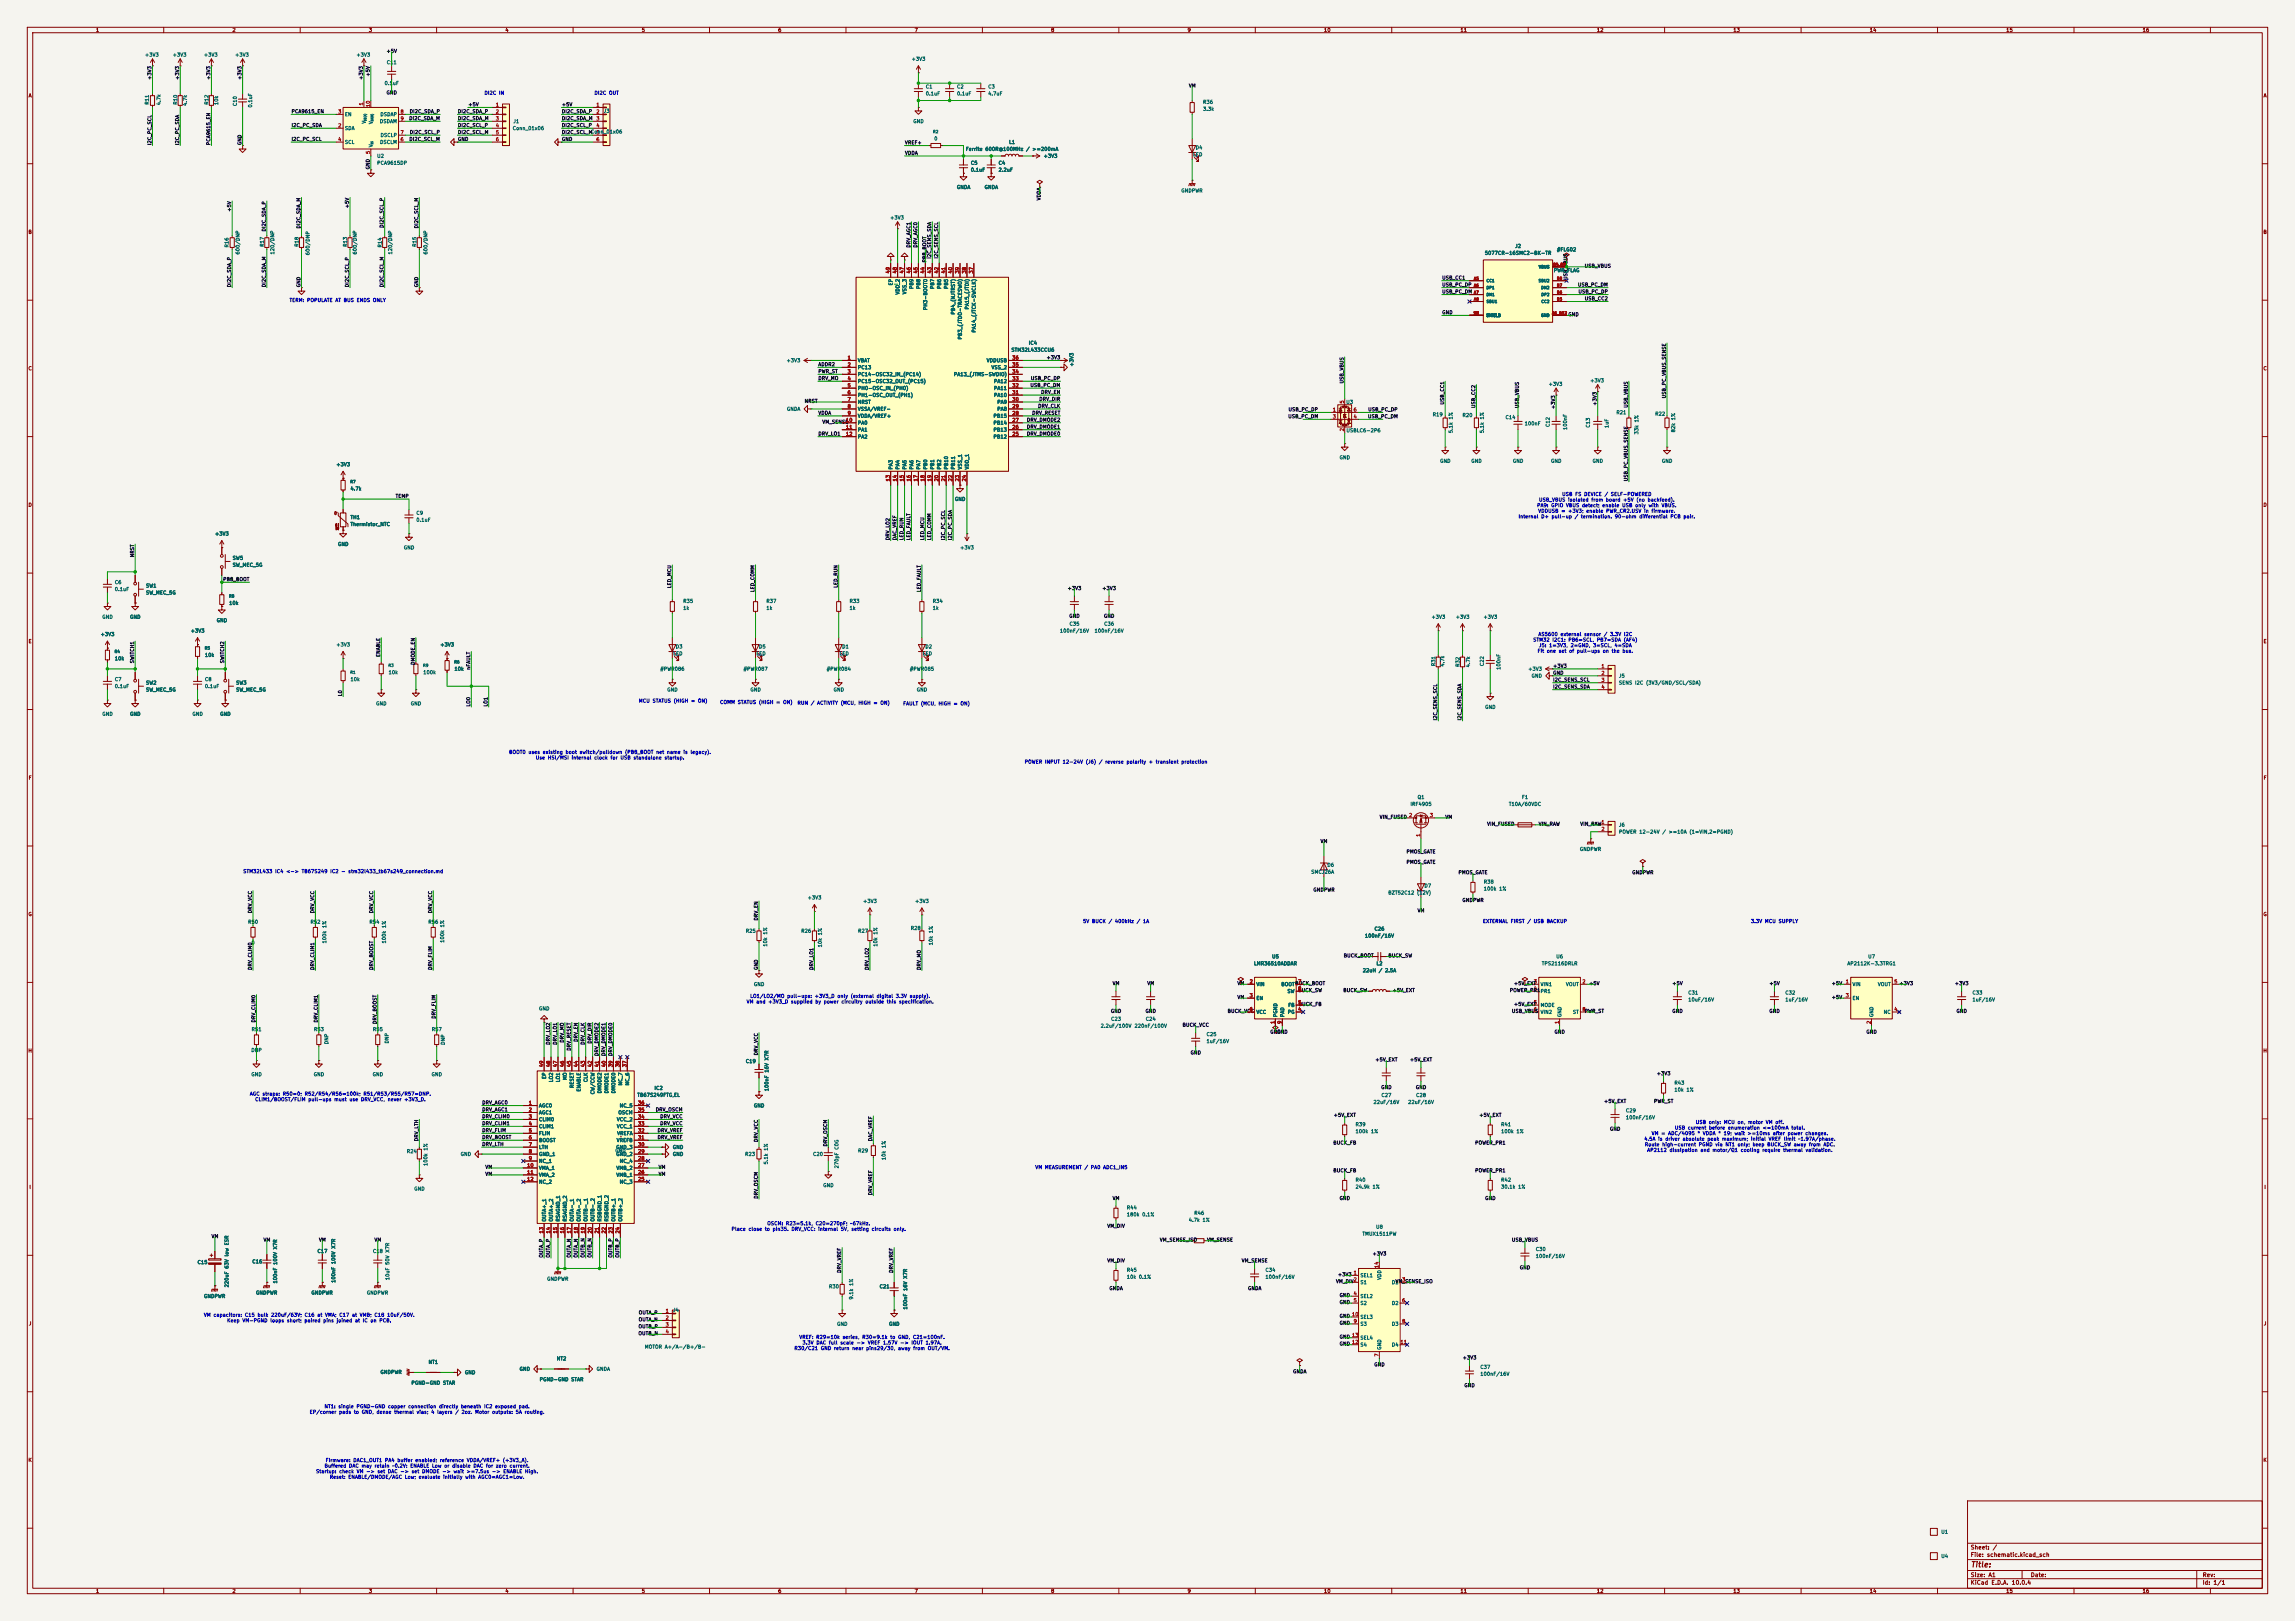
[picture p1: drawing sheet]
<svg xmlns="http://www.w3.org/2000/svg" width="841mm" height="594mm" viewBox="0 0 841 594" stroke-linecap="round" stroke-linejoin="round" font-family="sans-serif">
<defs><g id="words">
<text font-size="2" fill="#840000" x="722" y="574.8">Title:</text>
<g font-size="1.5" fill="#840000">
<text x="722" y="568.2">Sheet: /</text>
<text x="722" y="570.9">File: schematic.kicad_sch</text>
<text x="722" y="581.1">KiCad E.D.A. 10.0.4</text>
<text x="722" y="578.3">Size: A1</text>
<text x="744" y="578.3">Date:</text>
<text x="807" y="578.3">Rev:</text>
<text x="807" y="581.1">Id: 1/1</text>
</g>
<g font-size="1.3" fill="#840000">
<text x="35" y="12">1</text>
<text x="85" y="12">2</text>
<text x="135" y="12">3</text>
<text x="185" y="12">4</text>
<text x="235" y="12">5</text>
<text x="285" y="12">6</text>
<text x="335" y="12">7</text>
<text x="385" y="12">8</text>
<text x="435" y="12">9</text>
<text x="485" y="12">10</text>
<text x="535" y="12">11</text>
<text x="585" y="12">12</text>
<text x="635" y="12">13</text>
<text x="685" y="12">14</text>
<text x="735" y="12">15</text>
<text x="785" y="12">16</text>
<text x="10.3" y="36">A</text>
<text x="829.3" y="36">A</text>
<text x="10.3" y="86">B</text>
<text x="829.2" y="86">B</text>
<text x="10.3" y="136">C</text>
<text x="829.2" y="136">C</text>
<text x="10.3" y="186">D</text>
<text x="829.2" y="186">D</text>
<text x="10.3" y="236">E</text>
<text x="829.3" y="236">E</text>
<text x="10.3" y="286">F</text>
<text x="829.3" y="286">F</text>
<text x="10.3" y="336">G</text>
<text x="829.2" y="336">G</text>
<text x="10.2" y="386">H</text>
<text x="829.2" y="386">H</text>
<text x="10.6" y="436">I</text>
<text x="829.6" y="436">I</text>
<text x="10.4" y="486">J</text>
<text x="829.4" y="486">J</text>
<text x="10.3" y="536">K</text>
<text x="829.2" y="536">K</text>
<text x="35" y="584">1</text>
<text x="85" y="584">2</text>
<text x="135" y="584">3</text>
<text x="185" y="584">4</text>
<text x="235" y="584">5</text>
<text x="285" y="584">6</text>
<text x="335" y="584">7</text>
<text x="385" y="584">8</text>
<text x="435" y="584">9</text>
<text x="485" y="584">10</text>
<text x="535" y="584">11</text>
<text x="585" y="584">12</text>
<text x="635" y="584">13</text>
<text x="685" y="584">14</text>
<text x="735" y="584">15</text>
<text x="785" y="584">16</text>
</g>
<g font-size="1.3" fill="#006464">
<text x="53" y="21">+3V3</text>
<text x="63.1" y="21">+3V3</text>
<text x="74.6" y="21">+3V3</text>
<text x="86" y="21">+3V3</text>
<text x="130.5" y="21">+3V3</text>
<text x="141.6" y="23.8">C11</text>
<text x="333.9" y="22.6">+3V3</text>
<text x="140.8" y="31.5">0.1uF</text>
<text x="339.1" y="32.7">C1</text>
<text x="339.1" y="35.3">0.1uF</text>
<text x="350.5" y="32.7">C2</text>
<text x="350.5" y="35.3">0.1uF</text>
<text x="362" y="32.7">C3</text>
<text x="362" y="35.3">4.7uF</text>
<text x="54.8" y="38.5" transform="rotate(-90 54.8 38.5)">R11</text>
<text x="59.1" y="38.7" transform="rotate(-90 59.1 38.7)">4.7k</text>
<text x="65.2" y="38.5" transform="rotate(-90 65.2 38.5)">R10</text>
<text x="68.8" y="39" transform="rotate(-90 68.8 39)">4.7k</text>
<text x="76.7" y="38.5" transform="rotate(-90 76.7 38.5)">R12</text>
<text x="80.2" y="38.7" transform="rotate(-90 80.2 38.7)">10k</text>
<text x="87.1" y="39" transform="rotate(-90 87.1 39)">C10</text>
<text x="92.7" y="39.6" transform="rotate(-90 92.7 39.6)">0.1uF</text>
<text x="221.1" y="41.6">J3</text>
<text x="440.7" y="40.9">3.3k</text>
<text x="440.7" y="38.3">R36</text>
<text x="126.2" y="48">SDA</text>
<text x="126.2" y="42.9">EN</text>
<text x="134.3" y="45.5" transform="rotate(-90 134.3 45.5)">V</text>
<text x="136.9" y="45.6" transform="rotate(-90 136.9 45.6)">V</text>
<text x="139" y="45.4">DSDAM</text>
<text x="139.2" y="42.9">DSDAP</text>
<text x="187.7" y="48">Conn_01x06</text>
<text x="188" y="45.4">J1</text>
<text x="334.5" y="45.4">GND</text>
<text x="126.2" y="53">SCL</text>
<text x="139.1" y="53">DSCLM</text>
<text x="139.3" y="50.5">DSCLP</text>
<text x="216.4" y="49.2">Conn_01x06</text>
<text x="342.2" y="51.8">0</text>
<text x="369.6" y="53">L1</text>
<text x="136.9" y="54.1" transform="rotate(-90 136.9 54.1)">V</text>
<text x="138" y="58.1">U2</text>
<text x="353.8" y="55.6">Ferrite 600R@100MHz / &gt;=200mA</text>
<text x="382.3" y="58.1">+3V3</text>
<text x="437" y="57.6">LED</text>
<text x="438" y="55">D4</text>
<text x="138" y="60.7">PCA9615DP</text>
<text x="355.6" y="60.7">C5</text>
<text x="355.6" y="63.2">0.1uF</text>
<text x="365.8" y="60.7">C4</text>
<text x="365.8" y="63.2">2.2uF</text>
<text x="350.5" y="69.6">GNDA</text>
<text x="360.6" y="69.6">GNDA</text>
<text x="432.7" y="70.8">GNDPWR</text>
<text x="326" y="80.7">+3V3</text>
<text x="84" y="90.8" transform="rotate(-90 84 90.8)">R16</text>
<text x="88.1" y="93.4" transform="rotate(-90 88.1 93.4)">600/DNP</text>
<text x="97" y="90.6" transform="rotate(-90 97 90.6)">R17</text>
<text x="100.8" y="93.4" transform="rotate(-90 100.8 93.4)">120/DNP</text>
<text x="109.7" y="90.6" transform="rotate(-90 109.7 90.6)">R18</text>
<text x="113.7" y="93.7" transform="rotate(-90 113.7 93.7)">600/DNP</text>
<text x="127.5" y="90.6" transform="rotate(-90 127.5 90.6)">R13</text>
<text x="131" y="93.4" transform="rotate(-90 131 93.4)">600/DNP</text>
<text x="140.2" y="90.8" transform="rotate(-90 140.2 90.8)">R14</text>
<text x="144" y="93.4" transform="rotate(-90 144 93.4)">120/DNP</text>
<text x="152.9" y="90.6" transform="rotate(-90 152.9 90.6)">R15</text>
<text x="156.9" y="93.4" transform="rotate(-90 156.9 93.4)">600/DNP</text>
<text x="543.9" y="93.7">5077CR-16SMC2-BK-TR</text>
<text x="555.1" y="91.1">J2</text>
<text x="570.4" y="92.4">#FLG02</text>
<text x="569.2" y="100">PWR_FLAG</text>
<text x="327.4" y="104.7" transform="rotate(-90 327.4 104.7)">EP</text>
<text x="332.4" y="108" transform="rotate(-90 332.4 108)">VSS_3</text>
<text x="335" y="106.1" transform="rotate(-90 335 106.1)">PB9</text>
<text x="337.5" y="106.1" transform="rotate(-90 337.5 106.1)">PB8</text>
<text x="342.6" y="106.1" transform="rotate(-90 342.6 106.1)">PB7</text>
<text x="345.1" y="106.1" transform="rotate(-90 345.1 106.1)">PB6</text>
<text x="347.7" y="106.1" transform="rotate(-90 347.7 106.1)">PB5</text>
<text x="329.9" y="108.1" transform="rotate(-90 329.9 108.1)">VDD_2</text>
<text x="340.1" y="113.8" transform="rotate(-90 340.1 113.8)">PH3-BOOT0</text>
<text x="355.3" y="113.6" transform="rotate(-90 355.3 113.6)">PA15_(JTDI)</text>
<text x="350.2" y="115.4" transform="rotate(-90 350.2 115.4)">PB4_(NJTRST)</text>
<text x="352.8" y="124.6" transform="rotate(-90 352.8 124.6)">PB3_(JTDO-TRACESWO)</text>
<text x="357.8" y="122" transform="rotate(-90 357.8 122)">PA14_(JTCK-SWCLK)</text>
<text x="370.5" y="129.2">STM32L433CCU6</text>
<text x="376.8" y="126.6">IC4</text>
<text x="288.1" y="133.1">+3V3</text>
<text x="314.2" y="133.1">VBAT</text>
<text x="314.2" y="135.6">PC13</text>
<text x="361.4" y="133.1">VDDUSB</text>
<text x="363.2" y="135.6">VSS_2</text>
<text x="393.7" y="134.5" transform="rotate(-90 393.7 134.5)">+3V3</text>
<text x="314.2" y="138.1">PC14-OSC32_IN_(PC14)</text>
<text x="314.2" y="140.7">PC15-OSC32_OUT_(PC15)</text>
<text x="314.2" y="143.2">PH0-OSC_IN_(PH0)</text>
<text x="349.4" y="138.1">PA13_(JTMS-SWDIO)</text>
<text x="364.1" y="143.2">PA11</text>
<text x="364.1" y="140.7">PA12</text>
<text x="567.3" y="141.7">+3V3</text>
<text x="582.6" y="140.4">+3V3</text>
<text x="314.2" y="145.8">PH1-OSC_OUT_(PH1)</text>
<text x="314.2" y="148.3">NRST</text>
<text x="364.1" y="145.8">PA10</text>
<text x="365.3" y="148.3">PA9</text>
<text x="493.2" y="148.3">U3</text>
<text x="288.2" y="150.8">GNDA</text>
<text x="314.2" y="150.8">VSSA/VREF-</text>
<text x="314.2" y="153.4">VDDA/VREF+</text>
<text x="314.2" y="155.9">PA0</text>
<text x="363.9" y="155.9">PB14</text>
<text x="363.9" y="153.4">PB15</text>
<text x="365.3" y="150.8">PA8</text>
<text x="524.8" y="152.9">R19</text>
<text x="535.8" y="153.1">R20</text>
<text x="551.5" y="153.9">C14</text>
<text x="592.2" y="152.1">R21</text>
<text x="606.4" y="152.6">R22</text>
<text x="314.2" y="158.5">PA1</text>
<text x="314.2" y="161">PA2</text>
<text x="363.9" y="161">PB12</text>
<text x="363.9" y="158.5">PB13</text>
<text x="493.2" y="158.7">USBLC6-2P6</text>
<text x="532.6" y="158.9" transform="rotate(-90 532.6 158.9)">5.1k 1%</text>
<text x="544" y="158.9" transform="rotate(-90 544 158.9)">5.1k 1%</text>
<text x="558.6" y="156.2">100nF</text>
<text x="568.2" y="156.6" transform="rotate(-90 568.2 156.6)">C12</text>
<text x="574.5" y="157.7" transform="rotate(-90 574.5 157.7)">100nF</text>
<text x="582.9" y="156.9" transform="rotate(-90 582.9 156.9)">C13</text>
<text x="589.7" y="157" transform="rotate(-90 589.7 157)">1uF</text>
<text x="600.7" y="159.3" transform="rotate(-90 600.7 159.3)">33k 1%</text>
<text x="614.1" y="158.6" transform="rotate(-90 614.1 158.6)">82k 1%</text>
<text x="123.1" y="171.2">+3V3</text>
<text x="327.4" y="172.2" transform="rotate(-90 327.4 172.2)">PA3</text>
<text x="329.9" y="172.2" transform="rotate(-90 329.9 172.2)">PA4</text>
<text x="332.4" y="172.2" transform="rotate(-90 332.4 172.2)">PA5</text>
<text x="335" y="172.2" transform="rotate(-90 335 172.2)">PA6</text>
<text x="337.5" y="172.2" transform="rotate(-90 337.5 172.2)">PA7</text>
<text x="340.1" y="172.2" transform="rotate(-90 340.1 172.2)">PB0</text>
<text x="342.6" y="172.2" transform="rotate(-90 342.6 172.2)">PB1</text>
<text x="345.1" y="172.2" transform="rotate(-90 345.1 172.2)">PB2</text>
<text x="347.7" y="172.2" transform="rotate(-90 347.7 172.2)">PB10</text>
<text x="350.2" y="172.2" transform="rotate(-90 350.2 172.2)">PB11</text>
<text x="352.8" y="172.2" transform="rotate(-90 352.8 172.2)">VSS_1</text>
<text x="355.3" y="172.2" transform="rotate(-90 355.3 172.2)">VDD_1</text>
<text x="490.7" y="168.6">GND</text>
<text x="527.6" y="169.9">GND</text>
<text x="539" y="169.9">GND</text>
<text x="554.2" y="169.9">GND</text>
<text x="568.2" y="169.9">GND</text>
<text x="583.4" y="169.9">GND</text>
<text x="608.8" y="169.9">GND</text>
<text x="128.3" y="180">4.7k</text>
<text x="349.8" y="183.9">GND</text>
<text x="128.3" y="190.5">TH1</text>
<text x="152.4" y="188.9">C9</text>
<text x="152.4" y="191.5">0.1uF</text>
<text x="78.6" y="196.6">+3V3</text>
<text x="128.3" y="193.1">Thermistor_NTC</text>
<text x="123.7" y="200.4">GND</text>
<text x="147.8" y="201.6">GND</text>
<text x="351.7" y="201.6">+3V3</text>
<text x="85.1" y="205.4">SW5</text>
<text x="85.1" y="208">SW_MEC_5G</text>
<text x="41.9" y="214.3">C6</text>
<text x="53.3" y="215.6">SW1</text>
<text x="41.9" y="216.9">0.1uF</text>
<text x="53.3" y="218.1">SW_MEC_5G</text>
<text x="83.8" y="222">10k</text>
<text x="250.2" y="221.2">R35</text>
<text x="280.7" y="221.2">R37</text>
<text x="311.2" y="221.2">R33</text>
<text x="341.6" y="221.2">R34</text>
<text x="37.3" y="227">GND</text>
<text x="47.5" y="227">GND</text>
<text x="250.2" y="223.8">1k</text>
<text x="280.7" y="223.8">1k</text>
<text x="311.2" y="223.8">1k</text>
<text x="341.6" y="223.8">1k</text>
<text x="524.4" y="227">+3V3</text>
<text x="533.3" y="227">+3V3</text>
<text x="543.5" y="227">+3V3</text>
<text x="36.7" y="233.4">+3V3</text>
<text x="69.7" y="232.1">+3V3</text>
<text x="79.2" y="228.3">GND</text>
<text x="388.2" y="232.1">100nF/16V</text>
<text x="391.8" y="229.6">C35</text>
<text x="400.9" y="232.1">100nF/16V</text>
<text x="404.5" y="229.6">C36</text>
<text x="123.1" y="237.2">+3V3</text>
<text x="161.2" y="237.2">+3V3</text>
<text x="247.5" y="237.9">D3</text>
<text x="278" y="237.9">D5</text>
<text x="308.5" y="237.9">D1</text>
<text x="338.9" y="237.9">D2</text>
<text x="41.9" y="242.3">10k</text>
<text x="74.9" y="241">10k</text>
<text x="246.5" y="240.5">LED</text>
<text x="277" y="240.5">LED</text>
<text x="307.5" y="240.5">LED</text>
<text x="338" y="240.5">LED</text>
<text x="526.2" y="244.3" transform="rotate(-90 526.2 244.3)">R31</text>
<text x="529.5" y="244.4" transform="rotate(-90 529.5 244.4)">4.7k</text>
<text x="535.1" y="244.5" transform="rotate(-90 535.1 244.5)">R32</text>
<text x="538.9" y="244.7" transform="rotate(-90 538.9 244.7)">4.7k</text>
<text x="544" y="244.3" transform="rotate(-90 544 244.3)">C22</text>
<text x="550.1" y="245.6" transform="rotate(-90 550.1 245.6)">100nF</text>
<text x="41.9" y="249.9">C7</text>
<text x="53.3" y="251.2">SW2</text>
<text x="74.9" y="249.9">C8</text>
<text x="86.4" y="251.2">SW3</text>
<text x="128.3" y="249.9">10k</text>
<text x="142.2" y="247.4">10k</text>
<text x="154.9" y="247.4">100k</text>
<text x="166.4" y="246.1">10k</text>
<text x="241.8" y="246.1">#PWR086</text>
<text x="272.3" y="246.1">#PWR087</text>
<text x="302.8" y="246.1">#PWR084</text>
<text x="333.3" y="246.1">#PWR085</text>
<text x="559.9" y="246.1">+3V3</text>
<text x="561.1" y="248.6">GND</text>
<text x="593.1" y="248.6">J5</text>
<text x="593.1" y="251.2">SENS I2C (3V3/GND/SCL/SDA)</text>
<text x="41.9" y="252.4">0.1uF</text>
<text x="53.3" y="253.7">SW_MEC_5G</text>
<text x="74.9" y="252.4">0.1uF</text>
<text x="86.4" y="253.7">SW_MEC_5G</text>
<text x="244.3" y="253.7">GND</text>
<text x="274.8" y="253.7">GND</text>
<text x="305.3" y="253.7">GND</text>
<text x="335.8" y="253.7">GND</text>
<text x="37.3" y="262.6">GND</text>
<text x="47.5" y="262.6">GND</text>
<text x="70.4" y="262.6">GND</text>
<text x="80.5" y="262.6">GND</text>
<text x="137.7" y="258.8">GND</text>
<text x="150.4" y="258.8">GND</text>
<text x="544.1" y="260.1">GND</text>
<text x="519.3" y="293.1">Q1</text>
<text x="557.5" y="293.1">F1</text>
<text x="516.7" y="295.6">IRF4905</text>
<text x="552.8" y="295.6">T10A/60VDC</text>
<text x="593.1" y="303.2">J6</text>
<text x="593.1" y="305.8">POWER 12-24V / &gt;=10A (1=VIN,2=PGND)</text>
<text x="486.3" y="317.9">D6</text>
<text x="578.8" y="312.1">GNDPWR</text>
<text x="480.3" y="320.5">SMCJ26A</text>
<text x="295.8" y="329.9">+3V3</text>
<text x="508.6" y="328.1">BZT52C12 (12V)</text>
<text x="521.8" y="325.5">D7</text>
<text x="543.6" y="326.6">100k 1%</text>
<text x="543.6" y="324.1">R38</text>
<text x="316.1" y="331.2">+3V3</text>
<text x="335.2" y="331.2">+3V3</text>
<text x="90.8" y="338.8">R50</text>
<text x="113.6" y="338.8">R52</text>
<text x="135.2" y="338.8">R54</text>
<text x="156.8" y="338.8">R56</text>
<text x="333.6" y="341.1">R28</text>
<text x="503.5" y="341.3">C26</text>
<text x="92" y="346.4">0</text>
<text x="119.8" y="345.9" transform="rotate(-90 119.8 345.9)">100k 1%</text>
<text x="141.7" y="345.9" transform="rotate(-90 141.7 345.9)">100k 1%</text>
<text x="163" y="345.6" transform="rotate(-90 163 345.6)">100k 1%</text>
<text x="273.1" y="342.1">R25</text>
<text x="281.4" y="347" transform="rotate(-90 281.4 347)">10k 1%</text>
<text x="293.5" y="342.1">R26</text>
<text x="301.5" y="347.3" transform="rotate(-90 301.5 347.3)">10k 1%</text>
<text x="314.3" y="342.1">R27</text>
<text x="321.8" y="347" transform="rotate(-90 321.8 347)">10k 1%</text>
<text x="342.1" y="346.5" transform="rotate(-90 342.1 346.5)">10k 1%</text>
<text x="500" y="343.9">100nF/16V</text>
<text x="466" y="351.5">U5</text>
<text x="570.1" y="351.5">U6</text>
<text x="684.4" y="351.5">U7</text>
<text x="459.4" y="354">LMR36510ADDAR</text>
<text x="499.2" y="356.6">22uH / 2.5A</text>
<text x="504.2" y="354">L2</text>
<text x="564.8" y="354">TPS2116DRLR</text>
<text x="676.8" y="354">AP2112K-3.3TRG1</text>
<text x="276.1" y="361.7">GND</text>
<text x="460.2" y="361.7">VIN</text>
<text x="469.4" y="361.7">BOOT</text>
<text x="471.6" y="364.2">SW</text>
<text x="564.4" y="361.7">VIN1</text>
<text x="564.4" y="364.2">PR1</text>
<text x="573.7" y="361.7">VOUT</text>
<text x="618.5" y="364.7">C31</text>
<text x="654.1" y="364.7">C32</text>
<text x="678.7" y="361.7">VIN</text>
<text x="688" y="361.7">VOUT</text>
<text x="722.6" y="364.7">C33</text>
<text x="197.4" y="370.5">GND</text>
<text x="460.2" y="366.7">EN</text>
<text x="460.2" y="371.8">VCC</text>
<text x="471.7" y="371.8">PG</text>
<text x="471.9" y="369.3">FB</text>
<text x="564.4" y="369.3">MODE</text>
<text x="564.4" y="371.8">VIN2</text>
<text x="576.2" y="371.8">ST</text>
<text x="618.5" y="367.3">10uF/16V</text>
<text x="654.1" y="367.3">1uF/16V</text>
<text x="678.7" y="366.7">EN</text>
<text x="690.1" y="371.8">NC</text>
<text x="722.6" y="367.3">1uF/16V</text>
<text x="403.2" y="376.9">2.2uF/100V 220nF/100V</text>
<text x="407" y="374.4">C23</text>
<text x="419.7" y="374.4">C24</text>
<text x="468.3" y="372.9" transform="rotate(-90 468.3 372.9)">PGND</text>
<text x="470.9" y="372.9" transform="rotate(-90 470.9 372.9)">PAD</text>
<text x="572.5" y="372.9" transform="rotate(-90 572.5 372.9)">GND</text>
<text x="686.8" y="372.9" transform="rotate(-90 686.8 372.9)">GND</text>
<text x="92" y="378.2">R51</text>
<text x="114.9" y="378.2">R53</text>
<text x="120.6" y="382.8" transform="rotate(-90 120.6 382.8)">DNP</text>
<text x="136.5" y="378.2">R55</text>
<text x="142.7" y="382.5" transform="rotate(-90 142.7 382.5)">DNP</text>
<text x="158.1" y="378.2">R57</text>
<text x="163.3" y="383" transform="rotate(-90 163.3 383)">DNP</text>
<text x="442" y="380">C25</text>
<text x="442" y="382.5">1uF/16V</text>
<text x="91.9" y="385.8">DNP</text>
<text x="273.1" y="389.8">C19</text>
<text x="91.9" y="394.7">GND</text>
<text x="114.8" y="394.7">GND</text>
<text x="136.4" y="394.7">GND</text>
<text x="158" y="394.7">GND</text>
<text x="200.4" y="395.6" transform="rotate(-90 200.4 395.6)">EP</text>
<text x="208" y="395.9" transform="rotate(-90 208 395.9)">MO</text>
<text x="202.9" y="396.7" transform="rotate(-90 202.9 396.7)">LO2</text>
<text x="205.4" y="396.7" transform="rotate(-90 205.4 396.7)">LO1</text>
<text x="210.5" y="398.9" transform="rotate(-90 210.5 398.9)">RESET</text>
<text x="213.1" y="400.2" transform="rotate(-90 213.1 400.2)">ENABLE</text>
<text x="215.6" y="396.7" transform="rotate(-90 215.6 396.7)">CLK</text>
<text x="218.1" y="401.2" transform="rotate(-90 218.1 401.2)">CW/CCW</text>
<text x="220.7" y="400.8" transform="rotate(-90 220.7 400.8)">DMODE2</text>
<text x="223.2" y="400.8" transform="rotate(-90 223.2 400.8)">DMODE1</text>
<text x="225.8" y="400.8" transform="rotate(-90 225.8 400.8)">DMODE0</text>
<text x="228.3" y="397.9" transform="rotate(-90 228.3 397.9)">NC_7</text>
<text x="230.8" y="397.9" transform="rotate(-90 230.8 397.9)">NC_6</text>
<text x="239.7" y="399.7">IC2</text>
<text x="281.9" y="400" transform="rotate(-90 281.9 400)">100nF 16V X7R</text>
<text x="613.4" y="397.8">R43</text>
<text x="613.4" y="400.3">10k 1%</text>
<text x="197.4" y="406.1">AGC0</text>
<text x="226.9" y="406.1">NC_5</text>
<text x="233.4" y="402.2">TB67S249FTG,EL</text>
<text x="276.1" y="406.1">GND</text>
<text x="503.2" y="404.8">22uF/16V</text>
<text x="506.1" y="402.3">C27</text>
<text x="515.9" y="404.8">22uF/16V</text>
<text x="518.8" y="402.3">C28</text>
<text x="595.6" y="407.9">C29</text>
<text x="197.4" y="408.6">AGC1</text>
<text x="197.4" y="411.2">CLIM0</text>
<text x="197.4" y="413.7">CLIM1</text>
<text x="225.9" y="413.7">VCC_1</text>
<text x="225.9" y="411.2">VCC_2</text>
<text x="226.4" y="408.6">OSCM</text>
<text x="496.6" y="413">R39</text>
<text x="549.9" y="413">R41</text>
<text x="595.6" y="410.5">100nF/16V</text>
<text x="197.4" y="416.3">FLIM</text>
<text x="197.4" y="418.8">BOOST</text>
<text x="225.8" y="418.8">VREFB</text>
<text x="226" y="416.3">VREFA</text>
<text x="496.6" y="415.5">100k 1%</text>
<text x="549.9" y="415.5">100k 1%</text>
<text x="148.9" y="422.9">R24</text>
<text x="168.6" y="423.9">GND</text>
<text x="197.4" y="421.3">LTH</text>
<text x="197.4" y="423.9">GND_1</text>
<text x="225.3" y="422.6">GND</text>
<text x="225.7" y="423.9">GND_2</text>
<text x="225.7" y="421.3">GND_3</text>
<text x="246.4" y="423.9">GND</text>
<text x="246.4" y="421.3">GND</text>
<text x="272.9" y="423.9">R23</text>
<text x="297.8" y="423.9">C20</text>
<text x="314.3" y="422.6">R29</text>
<text x="324.8" y="425.3" transform="rotate(-90 324.8 425.3)">10k 1%</text>
<text x="156.9" y="427.4" transform="rotate(-90 156.9 427.4)">100k 1%</text>
<text x="197.4" y="426.4">NC_1</text>
<text x="197.4" y="429">VMA_1</text>
<text x="197.4" y="431.5">VMA_2</text>
<text x="225.7" y="431.5">VMB_1</text>
<text x="225.7" y="429">VMB_2</text>
<text x="226.9" y="426.4">NC_4</text>
<text x="281.6" y="426.9" transform="rotate(-90 281.6 426.9)">5.1k 1%</text>
<text x="307.5" y="428.3" transform="rotate(-90 307.5 428.3)">270pF C0G</text>
<text x="151.6" y="436.6">GND</text>
<text x="197.4" y="434">NC_2</text>
<text x="226.9" y="434">NC_3</text>
<text x="301.5" y="435.3">GND</text>
<text x="496.6" y="435.9">24.9k 1%</text>
<text x="496.6" y="433.3">R40</text>
<text x="549.9" y="435.9">30.1k 1%</text>
<text x="549.9" y="433.3">R42</text>
<text x="412.8" y="443.5">R44</text>
<text x="200.4" y="447.8" transform="rotate(-90 200.4 447.8)">OUTA+_1</text>
<text x="202.9" y="447.8" transform="rotate(-90 202.9 447.8)">OUTA+_2</text>
<text x="205.4" y="447.8" transform="rotate(-90 205.4 447.8)">RSAGND_1</text>
<text x="208" y="447.8" transform="rotate(-90 208 447.8)">RSAGND_2</text>
<text x="210.5" y="447.8" transform="rotate(-90 210.5 447.8)">OUTA-_1</text>
<text x="213.1" y="447.8" transform="rotate(-90 213.1 447.8)">OUTA-_2</text>
<text x="215.6" y="447.8" transform="rotate(-90 215.6 447.8)">OUTB-_1</text>
<text x="218.1" y="447.8" transform="rotate(-90 218.1 447.8)">OUTB-_2</text>
<text x="220.7" y="447.8" transform="rotate(-90 220.7 447.8)">RSBGND_1</text>
<text x="223.2" y="447.8" transform="rotate(-90 223.2 447.8)">RSBGND_2</text>
<text x="225.8" y="447.8" transform="rotate(-90 225.8 447.8)">OUTB+_1</text>
<text x="228.3" y="447.8" transform="rotate(-90 228.3 447.8)">OUTB+_2</text>
<text x="412.8" y="446">180k 0.1%</text>
<text x="435.5" y="448">4.7k 1%</text>
<text x="437.5" y="445.5">R46</text>
<text x="499.1" y="453.1">TMUX1511PW</text>
<text x="504.1" y="450.6">U8</text>
<text x="116.2" y="459.4">C17</text>
<text x="136.5" y="459.4">C18</text>
<text x="562.6" y="458.7">C30</text>
<text x="562.6" y="461.3">100nF/16V</text>
<text x="72.2" y="463.5">C15</text>
<text x="92.3" y="463.3">C16</text>
<text x="412.8" y="466.3">R45</text>
<text x="463.6" y="466.3">C34</text>
<text x="84" y="471.9" transform="rotate(-90 84 471.9)">220uF 63V low ESR</text>
<text x="101.8" y="470.5" transform="rotate(-90 101.8 470.5)">100nF 100V X7R</text>
<text x="123.1" y="470.2" transform="rotate(-90 123.1 470.2)">100nF 100V X7R</text>
<text x="143" y="469.3" transform="rotate(-90 143 469.3)">10uF 50V X7R</text>
<text x="200.3" y="469.6">GNDPWR</text>
<text x="303.6" y="472.4">R30</text>
<text x="322.2" y="472.4">C21</text>
<text x="412.8" y="468.9">10k 0.1%</text>
<text x="463.6" y="468.9">100nF/16V</text>
<text x="498.3" y="468.3">SEL1</text>
<text x="498.3" y="470.9">S1</text>
<text x="506.4" y="469.2" transform="rotate(-90 506.4 469.2)">VDD</text>
<text x="509.9" y="470.9">D1</text>
<text x="74.6" y="476">GNDPWR</text>
<text x="93.6" y="474.7">GNDPWR</text>
<text x="114" y="474.7">GNDPWR</text>
<text x="134.3" y="474.7">GNDPWR</text>
<text x="312.9" y="476.4" transform="rotate(-90 312.9 476.4)">9.1k 1%</text>
<text x="498.3" y="476">SEL2</text>
<text x="498.3" y="478.5">S2</text>
<text x="509.9" y="478.5">D2</text>
<text x="246.5" y="481">J4</text>
<text x="332.7" y="480" transform="rotate(-90 332.7 480)">100nF 16V X7R</text>
<text x="498.3" y="483.6">SEL3</text>
<text x="306.6" y="486.1">GND</text>
<text x="325.6" y="486.1">GND</text>
<text x="498.3" y="486.1">S3</text>
<text x="498.3" y="491.2">SEL4</text>
<text x="509.9" y="486.1">D3</text>
<text x="236.1" y="494.5">MOTOR A+/A-/B+/B-</text>
<text x="498.3" y="493.7">S4</text>
<text x="506.4" y="494.8" transform="rotate(-90 506.4 494.8)">GND</text>
<text x="509.9" y="493.7">D4</text>
<text x="139.2" y="503.8">GNDPWR</text>
<text x="156.9" y="500.1">NT1</text>
<text x="170.2" y="503.9">GND</text>
<text x="190.2" y="502.6">GND</text>
<text x="203.9" y="498.8">NT2</text>
<text x="218.4" y="502.6">GNDA</text>
<text x="542.3" y="501.9">C37</text>
<text x="150.6" y="507.7">PGND-GND STAR</text>
<text x="197.6" y="506.4">PGND-GND STAR</text>
<text x="542.3" y="504.4">100nF/16V</text>
<text x="711.2" y="562.3">U1</text>
<text x="711.2" y="571.2">U4</text>
</g>
<g font-size="1.3" fill="#0f0f0f">
<text x="141.5" y="19.7">+5V</text>
<text x="55.8" y="29.4" transform="rotate(-90 55.8 29.4)">+3V3</text>
<text x="65.9" y="29.4" transform="rotate(-90 65.9 29.4)">+3V3</text>
<text x="77.3" y="29.4" transform="rotate(-90 77.3 29.4)">+3V3</text>
<text x="88.8" y="29.4" transform="rotate(-90 88.8 29.4)">+3V3</text>
<text x="133.2" y="29.4" transform="rotate(-90 133.2 29.4)">+3V3</text>
<text x="135.8" y="28.2" transform="rotate(-90 135.8 28.2)">+5V</text>
<text x="141.5" y="34.9">GND</text>
<text x="435.5" y="32.4">VM</text>
<text x="106.7" y="41.8">PCA9615_EN</text>
<text x="150" y="41.8">DI2C_SDA_P</text>
<text x="167.6" y="41.8">DI2C_SDA_P</text>
<text x="171.4" y="39.2">+5V</text>
<text x="205.7" y="39.2">+5V</text>
<text x="205.7" y="41.8">DI2C_SDA_P</text>
<text x="106.7" y="46.9">I2C_PC_SDA</text>
<text x="149.8" y="44.3">DI2C_SDA_M</text>
<text x="167.6" y="44.3">DI2C_SDA_M</text>
<text x="167.6" y="46.9">DI2C_SCL_P</text>
<text x="205.7" y="46.9">DI2C_SCL_P</text>
<text x="205.7" y="44.3">DI2C_SDA_M</text>
<text x="55.8" y="53.3" transform="rotate(-90 55.8 53.3)">I2C_PC_SCL</text>
<text x="65.9" y="53.3" transform="rotate(-90 65.9 53.3)">I2C_PC_SDA</text>
<text x="77.3" y="53.3" transform="rotate(-90 77.3 53.3)">PCA9615_EN</text>
<text x="88.8" y="53.3" transform="rotate(-90 88.8 53.3)">GND</text>
<text x="106.7" y="51.9">I2C_PC_SCL</text>
<text x="149.8" y="51.9">DI2C_SCL_M</text>
<text x="150" y="49.4">DI2C_SCL_P</text>
<text x="167.6" y="49.4">DI2C_SCL_M</text>
<text x="167.6" y="51.9">GND</text>
<text x="205.7" y="49.4">DI2C_SCL_M</text>
<text x="205.7" y="51.9">GND</text>
<text x="331.5" y="53.2">VREF+</text>
<text x="331.5" y="57">VDDA</text>
<text x="135.8" y="62.2" transform="rotate(-90 135.8 62.2)">GND</text>
<text x="85" y="77.7" transform="rotate(-90 85 77.7)">+5V</text>
<text x="128.1" y="76.5" transform="rotate(-90 128.1 76.5)">+5V</text>
<text x="381.6" y="73.6" transform="rotate(-90 381.6 73.6)">VDDA</text>
<text x="110.4" y="83.9" transform="rotate(-90 110.4 83.9)">DI2C_SDA_M</text>
<text x="140.8" y="83.7" transform="rotate(-90 140.8 83.7)">DI2C_SCL_P</text>
<text x="153.5" y="83.8" transform="rotate(-90 153.5 83.8)">DI2C_SCL_M</text>
<text x="97.7" y="85" transform="rotate(-90 97.7 85)">DI2C_SDA_P</text>
<text x="333.9" y="90.9" transform="rotate(-90 333.9 90.9)">DRV_AGC1</text>
<text x="336.4" y="90.9" transform="rotate(-90 336.4 90.9)">DRV_AGC0</text>
<text x="341.5" y="95" transform="rotate(-90 341.5 95)">I2C_SENS_SDA</text>
<text x="344" y="94.9" transform="rotate(-90 344 94.9)">I2C_SENS_SCL</text>
<text x="339.7" y="96.3" transform="rotate(-90 339.7 96.3)">PB8_BOOT</text>
<text x="580.5" y="98.4">USB_VBUS</text>
<text x="85" y="105.4" transform="rotate(-90 85 105.4)">DI2C_SDA_P</text>
<text x="97.7" y="105.4" transform="rotate(-90 97.7 105.4)">DI2C_SDA_M</text>
<text x="110.4" y="105.4" transform="rotate(-90 110.4 105.4)">GND</text>
<text x="128.1" y="105.4" transform="rotate(-90 128.1 105.4)">DI2C_SCL_P</text>
<text x="140.8" y="105.4" transform="rotate(-90 140.8 105.4)">DI2C_SCL_M</text>
<text x="153.5" y="105.4" transform="rotate(-90 153.5 105.4)">GND</text>
<text x="528.3" y="107.8">USB_PC_DM</text>
<text x="528.3" y="105.3">USB_PC_DP</text>
<text x="528.3" y="102.7">USB_CC1</text>
<text x="574.7" y="102.7" transform="rotate(-90 574.7 102.7)">USB_VBUS</text>
<text x="578.1" y="105.3">USB_PC_DM</text>
<text x="578.3" y="107.8">USB_PC_DP</text>
<text x="580.5" y="110.4">USB_CC2</text>
<text x="528.3" y="115.4">GND</text>
<text x="574.5" y="116.2">GND</text>
<text x="383.3" y="132">+3V3</text>
<text x="299.7" y="134.5">ADDR2</text>
<text x="299.7" y="137">PWR_ST</text>
<text x="299.7" y="139.6">DRV_MO</text>
<text x="377.4" y="142.1">USB_PC_DM</text>
<text x="377.6" y="139.6">USB_PC_DP</text>
<text x="492.6" y="140.7" transform="rotate(-90 492.6 140.7)">USB_VBUS</text>
<text x="294.7" y="147.9">NRST</text>
<text x="380.3" y="149.7">DRV_CLK</text>
<text x="380.7" y="147.2">DRV_DIR</text>
<text x="381.3" y="144.7">DRV_EN</text>
<text x="529.5" y="148.4" transform="rotate(-90 529.5 148.4)">USB_CC1</text>
<text x="540.9" y="149.7" transform="rotate(-90 540.9 149.7)">USB_CC2</text>
<text x="556.9" y="149.7" transform="rotate(-90 556.9 149.7)">USB_VBUS</text>
<text x="585.3" y="148.8" transform="rotate(-90 585.3 148.8)">+3V3</text>
<text x="596.8" y="149.6" transform="rotate(-90 596.8 149.6)">USB_VBUS</text>
<text x="610.7" y="146.1" transform="rotate(-90 610.7 146.1)">USB_PC_VBUS_SENSE</text>
<text x="299.7" y="152.3">VDDA</text>
<text x="301.2" y="155.6">VM_SENSE</text>
<text x="376.1" y="154.8">DRV_DMODE2</text>
<text x="378.1" y="152.3">DRV_RESET</text>
<text x="471.9" y="153.5">USB_PC_DM</text>
<text x="472" y="151">USB_PC_DP</text>
<text x="501.1" y="153.5">USB_PC_DM</text>
<text x="501.2" y="151">USB_PC_DP</text>
<text x="570.1" y="150.1" transform="rotate(-90 570.1 150.1)">+3V3</text>
<text x="299.7" y="159.9">DRV_LO1</text>
<text x="376.1" y="157.4">DRV_DMODE1</text>
<text x="376.1" y="159.9">DRV_DMODE0</text>
<text x="596.8" y="176.5" transform="rotate(-90 596.8 176.5)">USB_PC_VBUS_SENSE</text>
<text x="144.8" y="182.8">TEMP</text>
<text x="326.3" y="198.1" transform="rotate(-90 326.3 198.1)">DRV_LO2</text>
<text x="328.8" y="198.1" transform="rotate(-90 328.8 198.1)">DAC_VREF</text>
<text x="331.3" y="198.1" transform="rotate(-90 331.3 198.1)">LED_RUN</text>
<text x="333.9" y="198.1" transform="rotate(-90 333.9 198.1)">LED_FAULT</text>
<text x="339" y="198.1" transform="rotate(-90 339 198.1)">LED_MCU</text>
<text x="341.5" y="198.1" transform="rotate(-90 341.5 198.1)">LED_COMM</text>
<text x="346.6" y="198.1" transform="rotate(-90 346.6 198.1)">I2C_PC_SCL</text>
<text x="349.1" y="198.1" transform="rotate(-90 349.1 198.1)">I2C_PC_SDA</text>
<text x="49.4" y="204.4" transform="rotate(-90 49.4 204.4)">NRST</text>
<text x="81.6" y="213.2">PB8_BOOT</text>
<text x="246.3" y="215.7" transform="rotate(-90 246.3 215.7)">LED_MCU</text>
<text x="307.2" y="215.6" transform="rotate(-90 307.2 215.6)">LED_RUN</text>
<text x="276.7" y="217.1" transform="rotate(-90 276.7 217.1)">LED_COMM</text>
<text x="337.7" y="217.1" transform="rotate(-90 337.7 217.1)">LED_FAULT</text>
<text x="391.1" y="216.5">+3V3</text>
<text x="403.8" y="216.5">+3V3</text>
<text x="391.7" y="226.7">GND</text>
<text x="404.4" y="226.7">GND</text>
<text x="49.4" y="243.2" transform="rotate(-90 49.4 243.2)">SWITCH1</text>
<text x="82.4" y="243.2" transform="rotate(-90 82.4 243.2)">SWITCH2</text>
<text x="139.6" y="240.9" transform="rotate(-90 139.6 240.9)">ENABLE</text>
<text x="152.3" y="243.8" transform="rotate(-90 152.3 243.8)">DMODE_EN</text>
<text x="172.6" y="245.6" transform="rotate(-90 172.6 245.6)">nFAULT</text>
<text x="569" y="245">+3V3</text>
<text x="569" y="247.5">GND</text>
<text x="569" y="250.1">I2C_SENS_SCL</text>
<text x="125.6" y="255.3" transform="rotate(-90 125.6 255.3)">L0</text>
<text x="569" y="252.6">I2C_SENS_SDA</text>
<text x="172.6" y="259.1" transform="rotate(-90 172.6 259.1)">LO0</text>
<text x="178.9" y="259.1" transform="rotate(-90 178.9 259.1)">LO1</text>
<text x="526.9" y="264.2" transform="rotate(-90 526.9 264.2)">I2C_SENS_SCL</text>
<text x="535.8" y="264.2" transform="rotate(-90 535.8 264.2)">I2C_SENS_SDA</text>
<text x="505.4" y="300.3">VIN_FUSED</text>
<text x="529.5" y="300.3">VM</text>
<text x="544.8" y="302.9">VIN_FUSED</text>
<text x="563.7" y="302.9">VIN_RAW</text>
<text x="578.9" y="302.9">VIN_RAW</text>
<text x="483.8" y="309.2">VM</text>
<text x="515.2" y="313">PMOS_GATE</text>
<text x="515.2" y="316.9">PMOS_GATE</text>
<text x="534.3" y="320.7">PMOS_GATE</text>
<text x="597.9" y="320.7">GNDPWR</text>
<text x="481.1" y="327">GNDPWR</text>
<text x="92.6" y="334.8" transform="rotate(-90 92.6 334.8)">DRV_VCC</text>
<text x="115.4" y="334.8" transform="rotate(-90 115.4 334.8)">DRV_VCC</text>
<text x="137" y="334.8" transform="rotate(-90 137 334.8)">DRV_VCC</text>
<text x="158.6" y="334.8" transform="rotate(-90 158.6 334.8)">DRV_VCC</text>
<text x="519.3" y="334.6">VM</text>
<text x="535.7" y="330.8">GNDPWR</text>
<text x="278" y="337.5" transform="rotate(-90 278 337.5)">DRV_EN</text>
<text x="492.2" y="351.1">BUCK_BOOT</text>
<text x="508.6" y="351.1">BUCK_SW</text>
<text x="92.6" y="355.6" transform="rotate(-90 92.6 355.6)">DRV_CLIM0</text>
<text x="115.4" y="355.6" transform="rotate(-90 115.4 355.6)">DRV_CLIM1</text>
<text x="137" y="355.6" transform="rotate(-90 137 355.6)">DRV_BOOST</text>
<text x="158.6" y="355.6" transform="rotate(-90 158.6 355.6)">DRV_FLIM</text>
<text x="278" y="355.6" transform="rotate(-90 278 355.6)">GND</text>
<text x="298.3" y="355.6" transform="rotate(-90 298.3 355.6)">DRV_LO1</text>
<text x="318.6" y="355.6" transform="rotate(-90 318.6 355.6)">DRV_LO2</text>
<text x="337.7" y="355.6" transform="rotate(-90 337.7 355.6)">DRV_MO</text>
<text x="407.6" y="361.3">VM</text>
<text x="420.3" y="361.3">VM</text>
<text x="453.3" y="361.3">VM</text>
<text x="474.5" y="361.3">BUCK_BOOT</text>
<text x="475.6" y="363.8">BUCK_SW</text>
<text x="492.1" y="363.8">BUCK_SW</text>
<text x="510.2" y="363.8">+5V_EXT</text>
<text x="553.1" y="363.8">POWER_PR1</text>
<text x="554.6" y="361.3">+5V_EXT</text>
<text x="582.2" y="361.3">+5V</text>
<text x="612.6" y="361.3">+5V</text>
<text x="648.2" y="361.3">+5V</text>
<text x="671.1" y="361.3">+5V</text>
<text x="695.9" y="361.3">+3V3</text>
<text x="716.2" y="361.3">+3V3</text>
<text x="406.9" y="371.5">GND</text>
<text x="419.6" y="371.5">GND</text>
<text x="449.7" y="371.5">BUCK_VCC</text>
<text x="453.3" y="366.4">VM</text>
<text x="475.7" y="368.9">BUCK_FB</text>
<text x="553.9" y="371.5">USB_VBUS</text>
<text x="554.6" y="368.9">+5V_EXT</text>
<text x="580.5" y="371.5">PWR_ST</text>
<text x="612.6" y="371.5">GND</text>
<text x="648.2" y="371.5">GND</text>
<text x="671.1" y="366.4">+5V</text>
<text x="716.8" y="371.5">GND</text>
<text x="93.9" y="374.9" transform="rotate(-90 93.9 374.9)">DRV_CLIM0</text>
<text x="116.7" y="374.9" transform="rotate(-90 116.7 374.9)">DRV_CLIM1</text>
<text x="138.3" y="375.4" transform="rotate(-90 138.3 375.4)">DRV_BOOST</text>
<text x="159.9" y="373.5" transform="rotate(-90 159.9 373.5)">DRV_FLIM</text>
<text x="433.2" y="376.5">BUCK_VCC</text>
<text x="201.8" y="383" transform="rotate(-90 201.8 383)">DRV_LO2</text>
<text x="204.3" y="383" transform="rotate(-90 204.3 383)">DRV_LO1</text>
<text x="206.9" y="382.2" transform="rotate(-90 206.9 382.2)">DRV_MO</text>
<text x="212" y="381.9" transform="rotate(-90 212 381.9)">DRV_EN</text>
<text x="214.5" y="383" transform="rotate(-90 214.5 383)">DRV_CLK</text>
<text x="217" y="382.6" transform="rotate(-90 217 382.6)">DRV_DIR</text>
<text x="465.3" y="379.1">GND</text>
<text x="467.9" y="379.1">GND</text>
<text x="569.5" y="379.1">GND</text>
<text x="683.8" y="379.1">GND</text>
<text x="209.4" y="385.2" transform="rotate(-90 209.4 385.2)">DRV_RESET</text>
<text x="219.6" y="387.1" transform="rotate(-90 219.6 387.1)">DRV_DMODE2</text>
<text x="222.1" y="387.1" transform="rotate(-90 222.1 387.1)">DRV_DMODE1</text>
<text x="224.7" y="387.1" transform="rotate(-90 224.7 387.1)">DRV_DMODE0</text>
<text x="278" y="386.9" transform="rotate(-90 278 386.9)">DRV_VCC</text>
<text x="436.1" y="386.7">GND</text>
<text x="503.8" y="389.2">+5V_EXT</text>
<text x="516.5" y="389.2">+5V_EXT</text>
<text x="607" y="394.3">+3V3</text>
<text x="506" y="399.4">GND</text>
<text x="518.7" y="399.4">GND</text>
<text x="176.5" y="407.5">DRV_AGC1</text>
<text x="176.5" y="405">DRV_AGC0</text>
<text x="240.1" y="407.5">DRV_OSCM</text>
<text x="587.6" y="404.5">+5V_EXT</text>
<text x="605.9" y="404.5">PWR_ST</text>
<text x="176.5" y="410.1">DRV_CLIM0</text>
<text x="176.5" y="412.6">DRV_CLIM1</text>
<text x="241.8" y="410.1">DRV_VCC</text>
<text x="241.8" y="412.6">DRV_VCC</text>
<text x="488.6" y="409.6">+5V_EXT</text>
<text x="541.9" y="409.6">+5V_EXT</text>
<text x="153.5" y="418.3" transform="rotate(-90 153.5 418.3)">DRV_LTH</text>
<text x="176.5" y="417.7">DRV_BOOST</text>
<text x="176.5" y="415.2">DRV_FLIM</text>
<text x="240.8" y="415.2">DRV_VREF</text>
<text x="240.8" y="417.7">DRV_VREF</text>
<text x="278" y="418.6" transform="rotate(-90 278 418.6)">DRV_VCC</text>
<text x="319.9" y="418.3" transform="rotate(-90 319.9 418.3)">DAC_VREF</text>
<text x="488.4" y="419.7">BUCK_FB</text>
<text x="540.4" y="419.7">POWER_PR1</text>
<text x="589.8" y="414.6">GND</text>
<text x="176.5" y="420.2">DRV_LTH</text>
<text x="303.4" y="420.3" transform="rotate(-90 303.4 420.3)">DRV_OSCM</text>
<text x="177.7" y="431.2">VM</text>
<text x="177.7" y="428.6">VM</text>
<text x="241.2" y="431.2">VM</text>
<text x="241.2" y="428.6">VM</text>
<text x="488.4" y="429.9">BUCK_FB</text>
<text x="540.4" y="429.9">POWER_PR1</text>
<text x="278" y="439.4" transform="rotate(-90 278 439.4)">DRV_OSCM</text>
<text x="319.9" y="438.1" transform="rotate(-90 319.9 438.1)">DRV_VREF</text>
<text x="407.6" y="440">VM</text>
<text x="490.7" y="440">GND</text>
<text x="544.1" y="440">GND</text>
<text x="77.4" y="454">VM</text>
<text x="96.4" y="455.3">VM</text>
<text x="116.7" y="455.3">VM</text>
<text x="137.1" y="455.3">VM</text>
<text x="405.6" y="450.2">VM_DIV</text>
<text x="424.9" y="455.3">VM_SENSE_ISO</text>
<text x="442.2" y="455.3">VM_SENSE</text>
<text x="553.9" y="455.3">USB_VBUS</text>
<text x="199.3" y="461" transform="rotate(-90 199.3 461)">OUTA_P</text>
<text x="201.8" y="461" transform="rotate(-90 201.8 461)">OUTA_P</text>
<text x="209.4" y="461" transform="rotate(-90 209.4 461)">OUTA_N</text>
<text x="212" y="461" transform="rotate(-90 212 461)">OUTA_N</text>
<text x="214.5" y="461" transform="rotate(-90 214.5 461)">OUTB_N</text>
<text x="217" y="461" transform="rotate(-90 217 461)">OUTB_N</text>
<text x="224.7" y="461" transform="rotate(-90 224.7 461)">OUTB_P</text>
<text x="227.2" y="461" transform="rotate(-90 227.2 461)">OUTB_P</text>
<text x="502.8" y="460.4">+3V3</text>
<text x="308.5" y="466.6" transform="rotate(-90 308.5 466.6)">DRV_VREF</text>
<text x="327.5" y="466.6" transform="rotate(-90 327.5 466.6)">DRV_VREF</text>
<text x="405.6" y="462.9">VM_DIV</text>
<text x="454.9" y="462.9">VM_SENSE</text>
<text x="490.1" y="468">+3V3</text>
<text x="556.8" y="465.4">GND</text>
<text x="406.4" y="473.1">GNDA</text>
<text x="457.2" y="473.1">GNDA</text>
<text x="489.4" y="470.5">VM_DIV</text>
<text x="511.2" y="470.5">VM_SENSE_ISO</text>
<text x="490.7" y="475.6">GND</text>
<text x="490.7" y="478.1">GND</text>
<text x="233.9" y="484.5">OUTA_N</text>
<text x="233.9" y="482">OUTA_P</text>
<text x="490.7" y="485.8">GND</text>
<text x="490.7" y="483.2">GND</text>
<text x="233.8" y="489.6">OUTB_N</text>
<text x="233.8" y="487">OUTB_P</text>
<text x="490.7" y="490.8">GND</text>
<text x="490.7" y="493.4">GND</text>
<text x="473.7" y="503.5">GNDA</text>
<text x="503.4" y="501">GND</text>
<text x="535.8" y="498.5">+3V3</text>
<text x="536.4" y="508.6">GND</text>
</g>
<g font-size="1.3" fill="#0000c2">
<text x="177.4" y="35">DI2C IN</text>
<text x="217.7" y="35">DI2C OUT</text>
<text x="105.9" y="111">TERM: POPULATE AT BUS ENDS ONLY</text>
<text x="563.8" y="184.1">USB_VBUS isolated from board +5V (no backfeed).</text>
<text x="572.3" y="182.1">USB FS DEVICE / SELF-POWERED</text>
<text x="556.3" y="190.2">Internal D+ pull-up / termination. 90-ohm differential PCB pair.</text>
<text x="563.1" y="186.1">PA9: GPIO VBUS detect; enable USB only with VBUS.</text>
<text x="563.5" y="188.2">VDDUSB = +3V3; enable PWR_CR2.USV in firmware.</text>
<text x="563.6" y="233.4">AS5600 external sensor / 3.3V I2C</text>
<text x="561.7" y="235.4">STM32 I2C1: PB6=SCL, PB7=SDA (AF4)</text>
<text x="563.3" y="239.5">Fit one set of pull-ups on the bus.</text>
<text x="563.8" y="237.5">J5: 1=3V3, 2=GND, 3=SCL, 4=SDA</text>
<text x="234" y="257.8">MCU STATUS (HIGH = ON)</text>
<text x="263.7" y="258.3">COMM STATUS (HIGH = ON)</text>
<text x="292.1" y="258.5">RUN / ACTIVITY (MCU, HIGH = ON)</text>
<text x="330.8" y="258.8">FAULT (MCU, HIGH = ON)</text>
<text x="186.4" y="276.6">BOOT0 uses existing boot switch/pulldown (PB8_BOOT net name is legacy).</text>
<text x="196.2" y="278.6">Use HSI/MSI internal clock for USB standalone startup.</text>
<text x="375.3" y="280.1">POWER INPUT 12-24V (J6) / reverse polarity + transient protection</text>
<text x="89" y="320.3">STM32L433 IC4 &lt;-&gt; TB67S249 IC2 - stm32l433_tb67s249_connection.md</text>
<text x="396.7" y="338.5">5V BUCK / 400kHz / 1A</text>
<text x="543.3" y="338.5">EXTERNAL FIRST / USB BACKUP</text>
<text x="641.5" y="338.5">3.3V MCU SUPPLY</text>
<text x="274.8" y="366">LO1/LO2/MO pull-ups: +3V3_D only (external digital 3.3V supply).</text>
<text x="273.5" y="368">VM and +3V3_D supplied by power circuitry outside this specification.</text>
<text x="91.4" y="401.8">AGC straps: R50=0; R52/R54/R56=100k; R51/R53/R55/R57=DNP.</text>
<text x="93.3" y="403.8">CLIM1/BOOST/FLIM pull-ups must use DRV_VCC, never +3V3_D.</text>
<text x="621.3" y="412.2">USB only: MCU on, motor VM off.</text>
<text x="602.4" y="418.3">4.5A is driver absolute peak maximum; initial VREF limit ~1.97A/phase.</text>
<text x="605.1" y="416.3">VM = ADC/4095 * VDDA * 19; wait &gt;=10ms after power changes.</text>
<text x="613.6" y="414.2">USB current before enumeration &lt;=100mA total.</text>
<text x="602.6" y="420.3">Route high-current PGND via NT1 only; keep BUCK_SW away from ADC.</text>
<text x="603.5" y="422.4">AP2112 dissipation and motor/Q1 cooling require thermal validation.</text>
<text x="379.2" y="428.7">VM MEASUREMENT / PA0 ADC1_IN5</text>
<text x="281" y="449.3">OSCM: R23=5.1k, C20=270pF; ~67kHz.</text>
<text x="267.9" y="451.3">Place close to pin35. DRV_VCC: internal 5V, setting circuits only.</text>
<text x="74.6" y="482.8">VM capacitors: C15 bulk 220uF/63V; C16 at VMA; C17 at VMB; C18 10uF/50V.</text>
<text x="83.1" y="484.9">Keep VM-PGND loops short; paired pins joined at IC on PCB.</text>
<text x="292.8" y="490.9">VREF: R29=10k series, R30=9.1k to GND, C21=100nF.</text>
<text x="290.9" y="495">R30/C21 GND return near pins29/30, away from OUT/VM.</text>
<text x="293.9" y="493">3.3V DAC full scale -&gt; VREF 1.57V -&gt; IOUT 1.97A.</text>
<text x="113.3" y="518.4">EP/corner pads to GND, dense thermal vias; 4 layers / 2oz. Motor outputs: 5A routing.</text>
<text x="118.7" y="516.3">NT1: single PGND-GND copper connection directly beneath IC2 exposed pad.</text>
<text x="118.8" y="538.1">Buffered DAC may retain ~0.2V: ENABLE Low or disable DAC for zero current.</text>
<text x="119.2" y="536">Firmware: DAC1_OUT1 PA4 buffer enabled; reference VDDA/VREF+ (+3V3_A).</text>
<text x="115.7" y="540.1">Startup: check VM -&gt; set DAC -&gt; set DMODE -&gt; wait &gt;=7.5us -&gt; ENABLE High.</text>
<text x="120.7" y="542.2">Reset: ENABLE/DMODE/AGC Low; evaluate initially with AGC0=AGC1=Low.</text>
</g>
<g font-size="1.3" fill="#a90000">
<text x="123.8" y="41.9">3</text>
<text x="133.3" y="38.8" transform="rotate(-90 133.3 38.8)">1</text>
<text x="135.9" y="39.4" transform="rotate(-90 135.9 39.4)">10</text>
<text x="146.6" y="41.9">8</text>
<text x="181.5" y="39.3">1</text>
<text x="181.5" y="41.9">2</text>
<text x="218.4" y="39.3">1</text>
<text x="218.4" y="41.9">2</text>
<text x="123.8" y="47">2</text>
<text x="146.6" y="44.4">9</text>
<text x="181.5" y="44.4">3</text>
<text x="181.5" y="47">4</text>
<text x="218.4" y="44.4">3</text>
<text x="218.4" y="47">4</text>
<text x="123.8" y="52">4</text>
<text x="146.6" y="52">6</text>
<text x="146.6" y="49.5">7</text>
<text x="181.5" y="49.5">5</text>
<text x="181.5" y="52">6</text>
<text x="218.4" y="49.5">5</text>
<text x="218.4" y="52">6</text>
<text x="135.9" y="56.6" transform="rotate(-90 135.9 56.6)">5</text>
<text x="326.4" y="100.4" transform="rotate(-90 326.4 100.4)">49</text>
<text x="328.9" y="100.4" transform="rotate(-90 328.9 100.4)">48</text>
<text x="331.4" y="100.4" transform="rotate(-90 331.4 100.4)">47</text>
<text x="334" y="100.4" transform="rotate(-90 334 100.4)">46</text>
<text x="336.5" y="100.4" transform="rotate(-90 336.5 100.4)">45</text>
<text x="339.1" y="100.4" transform="rotate(-90 339.1 100.4)">44</text>
<text x="341.6" y="100.4" transform="rotate(-90 341.6 100.4)">43</text>
<text x="344.1" y="100.4" transform="rotate(-90 344.1 100.4)">42</text>
<text x="346.7" y="100.4" transform="rotate(-90 346.7 100.4)">41</text>
<text x="349.2" y="100.4" transform="rotate(-90 349.2 100.4)">40</text>
<text x="351.8" y="100.4" transform="rotate(-90 351.8 100.4)">39</text>
<text x="354.3" y="100.4" transform="rotate(-90 354.3 100.4)">38</text>
<text x="356.8" y="100.4" transform="rotate(-90 356.8 100.4)">37</text>
<text x="310.4" y="132.1">1</text>
<text x="310.4" y="134.6">2</text>
<text x="310.4" y="137.1">3</text>
<text x="370.8" y="137.1">34</text>
<text x="370.8" y="134.6">35</text>
<text x="370.8" y="132.1">36</text>
<text x="310.4" y="139.7">4</text>
<text x="310.4" y="142.2">5</text>
<text x="370.8" y="142.2">32</text>
<text x="370.8" y="139.7">33</text>
<text x="310.4" y="144.8">6</text>
<text x="310.4" y="147.3">7</text>
<text x="310.4" y="149.8">8</text>
<text x="370.8" y="149.8">29</text>
<text x="370.8" y="147.3">30</text>
<text x="370.8" y="144.8">31</text>
<text x="492.7" y="148" transform="rotate(-90 492.7 148)">5</text>
<text x="309.8" y="154.9">10</text>
<text x="310.4" y="152.4">9</text>
<text x="370.8" y="154.9">27</text>
<text x="370.8" y="152.4">28</text>
<text x="488.2" y="151.1">1</text>
<text x="488.2" y="153.6">3</text>
<text x="495.9" y="153.6">4</text>
<text x="495.9" y="151.1">6</text>
<text x="309.8" y="157.5">11</text>
<text x="309.8" y="160">12</text>
<text x="370.8" y="160">25</text>
<text x="370.8" y="157.5">26</text>
<text x="492.7" y="158.2" transform="rotate(-90 492.7 158.2)">2</text>
<text x="326.4" y="176.6" transform="rotate(-90 326.4 176.6)">13</text>
<text x="328.9" y="176.6" transform="rotate(-90 328.9 176.6)">14</text>
<text x="331.4" y="176.6" transform="rotate(-90 331.4 176.6)">15</text>
<text x="334" y="176.6" transform="rotate(-90 334 176.6)">16</text>
<text x="336.5" y="176.6" transform="rotate(-90 336.5 176.6)">17</text>
<text x="339.1" y="176.6" transform="rotate(-90 339.1 176.6)">18</text>
<text x="341.6" y="176.6" transform="rotate(-90 341.6 176.6)">19</text>
<text x="344.1" y="176.6" transform="rotate(-90 344.1 176.6)">20</text>
<text x="346.7" y="176.6" transform="rotate(-90 346.7 176.6)">21</text>
<text x="349.2" y="176.6" transform="rotate(-90 349.2 176.6)">22</text>
<text x="351.8" y="176.6" transform="rotate(-90 351.8 176.6)">23</text>
<text x="354.3" y="176.6" transform="rotate(-90 354.3 176.6)">24</text>
<text x="586.7" y="245.1">1</text>
<text x="586.7" y="247.6">2</text>
<text x="586.7" y="250.2">3</text>
<text x="586.7" y="252.7">4</text>
<text x="516.2" y="299.7">2</text>
<text x="523.8" y="299.7">3</text>
<text x="586.7" y="302.2">1</text>
<text x="586.7" y="304.8">2</text>
<text x="520.7" y="306.8" transform="rotate(-90 520.7 306.8)">1</text>
<text x="457.8" y="360.7">2</text>
<text x="457.8" y="365.7">3</text>
<text x="475.5" y="360.7">7</text>
<text x="475.5" y="363.2">8</text>
<text x="561.9" y="360.7">3</text>
<text x="561.9" y="363.2">4</text>
<text x="579.7" y="360.7">2</text>
<text x="676.2" y="360.7">1</text>
<text x="676.2" y="365.7">3</text>
<text x="694" y="360.7">5</text>
<text x="457.8" y="370.8">6</text>
<text x="475.5" y="370.8">4</text>
<text x="475.5" y="368.3">5</text>
<text x="561.9" y="368.3">5</text>
<text x="561.9" y="370.8">6</text>
<text x="579.7" y="370.8">8</text>
<text x="694" y="370.8">4</text>
<text x="467.3" y="375.4" transform="rotate(-90 467.3 375.4)">1</text>
<text x="469.9" y="375.4" transform="rotate(-90 469.9 375.4)">9</text>
<text x="571.5" y="375.4" transform="rotate(-90 571.5 375.4)">1</text>
<text x="685.8" y="375.4" transform="rotate(-90 685.8 375.4)">2</text>
<text x="199.4" y="391.2" transform="rotate(-90 199.4 391.2)">49</text>
<text x="201.9" y="391.2" transform="rotate(-90 201.9 391.2)">48</text>
<text x="204.4" y="391.2" transform="rotate(-90 204.4 391.2)">47</text>
<text x="207" y="391.2" transform="rotate(-90 207 391.2)">46</text>
<text x="209.5" y="391.2" transform="rotate(-90 209.5 391.2)">45</text>
<text x="212.1" y="391.2" transform="rotate(-90 212.1 391.2)">44</text>
<text x="214.6" y="391.2" transform="rotate(-90 214.6 391.2)">43</text>
<text x="217.1" y="391.2" transform="rotate(-90 217.1 391.2)">42</text>
<text x="219.7" y="391.2" transform="rotate(-90 219.7 391.2)">41</text>
<text x="222.2" y="391.2" transform="rotate(-90 222.2 391.2)">40</text>
<text x="224.8" y="391.2" transform="rotate(-90 224.8 391.2)">39</text>
<text x="227.3" y="391.2" transform="rotate(-90 227.3 391.2)">38</text>
<text x="229.8" y="391.2" transform="rotate(-90 229.8 391.2)">37</text>
<text x="193.6" y="405.1">1</text>
<text x="193.6" y="407.6">2</text>
<text x="233.6" y="407.6">35</text>
<text x="233.6" y="405.1">36</text>
<text x="193.6" y="410.2">3</text>
<text x="193.6" y="412.7">4</text>
<text x="233.6" y="412.7">33</text>
<text x="233.6" y="410.2">34</text>
<text x="193.6" y="415.3">5</text>
<text x="193.6" y="417.8">6</text>
<text x="233.6" y="417.8">31</text>
<text x="233.6" y="415.3">32</text>
<text x="193.6" y="420.3">7</text>
<text x="193.6" y="422.9">8</text>
<text x="193.6" y="425.4">9</text>
<text x="233.6" y="425.4">28</text>
<text x="233.6" y="422.9">29</text>
<text x="233.6" y="420.3">30</text>
<text x="193" y="428">10</text>
<text x="193" y="430.5">11</text>
<text x="233.6" y="430.5">26</text>
<text x="233.6" y="428">27</text>
<text x="193" y="433">12</text>
<text x="233.6" y="433">25</text>
<text x="199.4" y="452.2" transform="rotate(-90 199.4 452.2)">13</text>
<text x="201.9" y="452.2" transform="rotate(-90 201.9 452.2)">14</text>
<text x="204.4" y="452.2" transform="rotate(-90 204.4 452.2)">15</text>
<text x="207" y="452.2" transform="rotate(-90 207 452.2)">16</text>
<text x="209.5" y="452.2" transform="rotate(-90 209.5 452.2)">17</text>
<text x="212.1" y="452.2" transform="rotate(-90 212.1 452.2)">18</text>
<text x="214.6" y="452.2" transform="rotate(-90 214.6 452.2)">19</text>
<text x="217.1" y="452.2" transform="rotate(-90 217.1 452.2)">20</text>
<text x="219.7" y="452.2" transform="rotate(-90 219.7 452.2)">21</text>
<text x="222.2" y="452.2" transform="rotate(-90 222.2 452.2)">22</text>
<text x="224.8" y="452.2" transform="rotate(-90 224.8 452.2)">23</text>
<text x="227.3" y="452.2" transform="rotate(-90 227.3 452.2)">24</text>
<text x="495.9" y="467.3">1</text>
<text x="505.4" y="464.9" transform="rotate(-90 505.4 464.9)">14</text>
<text x="495.9" y="469.9">2</text>
<text x="513.6" y="469.9">3</text>
<text x="495.9" y="475">4</text>
<text x="495.9" y="477.5">5</text>
<text x="513.6" y="477.5">6</text>
<text x="243.8" y="481.3">1</text>
<text x="243.8" y="483.8">2</text>
<text x="495.3" y="482.6">10</text>
<text x="495.9" y="485.1">9</text>
<text x="513.6" y="485.1">8</text>
<text x="243.8" y="486.4">3</text>
<text x="243.8" y="488.9">4</text>
<text x="495.3" y="490.2">13</text>
<text x="495.3" y="492.7">12</text>
<text x="505.4" y="497.3" transform="rotate(-90 505.4 497.3)">7</text>
<text x="513" y="492.7">11</text>
</g>
<g font-size="1" fill="#006464">
<text x="341.8" y="49">R2</text>
<text x="563.8" y="98.6">VBUS</text>
<text x="544.6" y="103.6">CC1</text>
<text x="544.6" y="106.2">DP1</text>
<text x="563.7" y="103.6">SBU2</text>
<text x="564.6" y="106.2">DN2</text>
<text x="544.6" y="108.7">DN1</text>
<text x="544.6" y="111.3">SBU1</text>
<text x="564.7" y="111.3">CC2</text>
<text x="564.7" y="108.7">DP2</text>
<text x="544.6" y="116.3">SHIELD</text>
<text x="564.6" y="116.3">GND</text>
<text x="128.2" y="177.3">R7</text>
<text x="83.8" y="219.2">R8</text>
<text x="41.9" y="239.5">R4</text>
<text x="74.9" y="238.3">R5</text>
<text x="142.2" y="244.6">R3</text>
<text x="154.9" y="244.6">R9</text>
<text x="166.3" y="243.3">R6</text>
<text x="128.2" y="247.2">R1</text>
</g>
<g font-size="1" fill="#a90000">
<text x="569.1" y="97.7">A4_B9</text>
<text x="569.1" y="97.7">B4_A9</text>
<text x="540" y="102.8">A5</text>
<text x="540" y="105.3">A6</text>
<text x="540" y="107.9">A7</text>
<text x="570.4" y="107.9">B6</text>
<text x="570.4" y="105.3">B7</text>
<text x="570.4" y="102.8">B8</text>
<text x="540" y="110.4">A8</text>
<text x="570.4" y="110.4">B5</text>
<text x="539.9" y="115.5">S1</text>
<text x="540.9" y="115.5">2</text>
<text x="540.9" y="115.5">3</text>
<text x="540.9" y="115.5">4</text>
<text x="568.6" y="115.5">A1_B12</text>
<text x="568.6" y="115.5">B1_A12</text>
</g>
<g font-size=".8" fill="#006464">
<text x="134.4" y="44.4" transform="rotate(-90 134.4 44.4)">DD(A)</text>
<text x="136.9" y="44.5" transform="rotate(-90 136.9 44.5)">DD(B)</text>
<text x="136.9" y="53" transform="rotate(-90 136.9 53)">SS</text>
</g>
</g></defs>
<path d="M0 0h841v594h-841z" fill="#f5f4ef" stroke="#f5f4ef" stroke-width=".37"/>
<g fill="none" stroke="#840000" stroke-width=".37">
<path d="M10 10h821v574h-821zM12 12h817v570h-817zM60 10v2M110 10v2M160 10v2M210 10v2M260 10v2M310 10v2M360 10v2M410 10v2M460 10v2M510 10v2"/>
<path d="M560 10v2M610 10v2M660 10v2M710 10v2M760 10v2M810 10v2M10 60h2M204.5 52.1v-1.3l-1.3 1.3 1.3 1.2v-1.2h1.2M205.7 52.1h.1M829 60h2M10 110h2M829 110h2"/>
<path d="M10 160h2M829 160h2M125 176h1.5v3.6h-1.5zM125.7 175.3h.1M125.7 172.7v3.3M125.7 179.6v.7M125.7 172.7l-.7 1.3M125.7 172.7l.8 1.3M81.3 198.1l-.8 1.3M81.3 198.1l.7 1.3M81.3 198.1v2.6M123.6 187.7l-.6 .3-.3-.4h.5l-.2 1-.4-.5"/>
<path d="M124 188v1l3.5 3v1M124.7 188h2v5h-2zM125.7 186.7v1.3M125.7 193v1.3M10 210h2M81.3 200.7h.1M829 210h2M336.5 236.2h2.6l-1.3 2.6zM336.5 238.8h2.6M337.8 233.7v7.6M338.6 239.3l1.5 1.5v-.8v.8h-.8M10 260h2"/>
<path d="M337.8 248.9v1.3h1.3l-1.3 1.3-1.3-1.3h1.3M337.8 248.9h.1M338.6 240.5l1.5 1.6v-.8v.8h-.8M829 260h2M10 310h2M829 310h2M10 360h2M558.8 359.4l1-.6-1-.7-1 .7 1 .6v1.3M829 360h2M558.8 360.7h.1M10 410h2M590.3 408.4h3"/>
<path d="M590.3 409.4h3M591.8 406.4v2M591.8 409.4v2.1M829 410h2M175.3 422.9v-1.3l-1.3 1.3 1.3 1.3v-1.3h1.2M176.5 422.9h.1M10 460h2M97.8 459.7v2.1M829 460h2M96.3 461.8h3M96.3 462.8h3M97.8 462.8v2"/>
<path d="M10 510h2M166.4 502.9h1.2v-1.3l1.3 1.3-1.3 1.3v-1.3M166.4 502.9h.1M196.8 501.6v-1.2l-1.2 1.2 1.2 1.3v-1.3h1.3M198.1 501.6h.1M537 502.4h3M537 503.4h3M538.5 500.4v2M538.5 503.4v2.1M829 510h2M10 560h2M721 550h108v32h-108z"/>
<path d="M829 560h2M721 578.5h108M721 575.5h108M721 571.5h108M721 565.5h108M741 575.5v3M805 575.5v6.5M60 582v2M110 582v2M160 582v2M210 582v2M260 582v2"/>
<path d="M310 582v2M360 582v2M410 582v2M460 582v2M510 582v2M560 582v2M610 582v2M660 582v2M710 582v2M760 582v2M810 582v2"/>
</g>
<g fill="#840000" stroke="#840000" stroke-width=".37">
<path d="M123.2 191.9l.2 .8h-.5l.3-.8v2.3z"/>
<path d="M124 191.9v2.3l-.3-.8h.5l-.2 .8z"/>
</g>
<path d="M563.9 358.1h15.2v15.3h-15.2z" fill="#ffffc2"/>
<g fill="none" stroke="#840000" stroke-width=".37">
<path d="M563.9 358.1h15.2v15.3h-15.2zM561.3 360.7h2.6M561.3 363.2h2.6M561.3 368.3h2.6M561.3 370.8h2.6M571.5 373.4v2.5M579.1 360.7h2.6M579.1 370.8h2.6M203.2 466.9l.3-.8h2l-.3 .8M204 466.1l-.3 .8M204.5 464.8l-.3 2.1M204.5 464.8h.1"/>
<path d="M205 466.1l-.3 .8"/>
</g>
<path d="M678.2 358.1h15.2v15.3h-15.2z" fill="#ffffc2"/>
<g fill="none" stroke="#840000" stroke-width=".37">
<path d="M353.6 196.8l.7 1.3M354.3 195.6h.1M354.3 195.6v2.5M355.1 196.8l-.8 1.3M544.6 242.1h3M544.6 243.1h3M546.1 254v1.3h1.3l-1.3 1.2-1.3-1.2h1.3M546.1 254h.1M546.1 240v2.1M546.1 243.1v2M566.4 245.1l1.3 .8M566.4 245.1h2.6"/>
<path d="M567.7 247.6v-1.2l-1.3 1.2 1.3 1.3v-1.3h1.3M567.7 244.3l-1.3 .8M569 245.1h.1M569 247.6h.1M515.6 299.7h3.3M520.4 298.6l.7 .4-.7 .3zM521.1 298.6v.7M525.8 299.7h-5.1v1.8M518.4 301.5h1M518.8 302h3.8M518.9 301.5v-2.5h3.6v2.5M520.2 301.5h1"/>
<path d="M520.7 302v5.3M522 301.5h1M555 302.3h7.6M556.3 301.5h5v1.5h-5zM337.8 335.3h.1M337.8 332.7l-.7 1.3M337.8 332.7l.8 1.3M337.8 332.7v2.6M678.2 358.1h15.2v15.3h-15.2zM613.2 365.3h3M613.2 366.3h3M614.7 363.2v2.1"/>
<path d="M614.7 366.3v2M675.6 360.7h2.6M675.6 365.8h2.6M685.8 373.4v2.5M693.4 360.7h2.6M693.4 370.8h2.6M695.6 370.5l.7 .7M696.3 370.5l-.7 .7M227.3 416.6v1.2h1.3l-1.3 1.3-1.2-1.3h1.2M227.3 416.6h.1M152.9 421.1h1.5v3.6h-1.5zM153.7 430.5v1.3h1.2l-1.2 1.3-1.3-1.3h1.3"/>
<path d="M153.7 430.5h.1M153.7 420.4v.7M153.7 424.7v.7M545.3 432.6h1.6v3.5h-1.6zM546.1 431.8v.8M546.1 436.1v.8M557.3 459.2h3M558.8 457.2v2M557.3 460.2h3M558.8 460.2v2.1M203.2 501.6h5.1M214.6 501.6h1.3v-1.2l1.3 1.2-1.3 1.3v-1.3"/>
<path d="M214.6 501.6h.1M707.4 569h2.5v2.5h-2.5zM707.4 560.1h2.5v2.5h-2.5z"/>
<circle cx="520.7" cy="300.6" r="2.79"/>
</g>
<g fill="#840000" stroke="#840000" stroke-width=".37">
<path d="M520.7 300l.4 1h-.8z"/>
<circle cx="518.9" cy="299.7" r=".25"/>
<circle cx="522.5" cy="299.7" r=".25"/>
</g>
<path d="M196.8 392.4h35.6v55.9h-35.6z" fill="#ffffc2"/>
<g fill="none" stroke="#840000" stroke-width=".37">
<path d="M196.8 392.4h35.6v55.9h-35.6zM199.4 387.3v5.1M201.9 387.3v5.1M204.5 387.3v5.1M207 387.3v5.1M209.5 387.3v5.1M212.1 387.3v5.1M214.6 387.3v5.1M217.2 387.3v5.1M219.7 387.3v5.1M222.2 387.3v5.1M224.8 387.3v5.1"/>
<path d="M227.3 387.3v5.1M229.9 387.3v5.1M191.8 405.1h5M191.8 407.7h5M191.8 410.2h5M191.8 412.7h5M191.8 415.3h5M191.8 417.8h5M232.4 405.1h5.1M232.4 407.7h5.1M232.4 410.2h5.1M232.4 412.7h5.1"/>
<path d="M232.4 415.3h5.1M232.4 417.8h5.1M191.8 420.4h5M191.8 422.9h5M191.8 425.4h5M191.8 428h5M191.8 430.5h5M191.8 433.1h5M232.4 420.4h5.1M232.4 422.9h5.1M232.4 425.4h5.1M232.4 428h5.1"/>
<path d="M232.4 430.5h5.1M232.4 433.1h5.1M199.4 448.3v5.1M201.9 448.3v5.1M204.5 448.3v5.1M207 448.3v5.1M209.5 448.3v5.1M212.1 448.3v5.1M214.6 448.3v5.1M217.2 448.3v5.1M219.7 448.3v5.1M222.2 448.3v5.1"/>
<path d="M224.8 448.3v5.1M227.3 448.3v5.1"/>
</g>
<path d="M459.7 358.1h15.3v15.3h-15.3z" fill="#ffffc2"/>
<g fill="none" stroke="#840000" stroke-width=".37">
<path d="M166.4 52.1v-1.3l-1.3 1.3 1.3 1.2v-1.2h1.2M167.6 52.1h.1M351.8 177.8v1.3h1.3l-1.3 1.2-1.3-1.2h1.3M351.8 177.8h.1M454.7 359.4l1-.6-1-.7-1.1 .7 1.1 .6v1.3M459.7 358.1h15.3v15.3h-15.3zM420.1 365.3h3.1M420.1 366.3h3.1M421.6 363.2v2.1M421.6 366.3v2M454.7 360.7h.1M457.2 360.7h2.5"/>
<path d="M457.2 365.8h2.5M457.2 370.8h2.5M467.4 373.4v2.5M469.9 373.4v2.5M475 360.7h2.5M475 370.8h2.5M475 368.3h2.5M475 363.2h2.5"/>
</g>
<path d="M589.3 243.8h2.5v10.2h-2.5z" fill="#ffffc2"/>
<g fill="none" stroke="#840000" stroke-width=".37">
<path d="M540.3 153.2h1.5v3.5h-1.5zM541 152.4v.8M541 156.7v.8M554.7 154.4h3.1M554.7 155.4h3.1M556.3 152.4v2M556.3 155.4v2.1M568.7 154.4h3.1M568.7 155.4h3.1M570.2 152.4v2M570.2 155.4v2.1M583.9 154.4h3.1"/>
<path d="M583.9 155.4h3.1M585.5 152.4v2M585.5 155.4v2.1M596.1 153.2h1.6v3.5h-1.6zM596.9 152.4v.8M596.9 156.7v.8M610.1 153.2h1.5v3.5h-1.5zM610.9 152.4v.8M610.9 156.7v.8M529.6 163.8v1.3h1.3l-1.3 1.3-1.3-1.3h1.3M529.6 163.8h.1M541 163.8v1.3h1.3l-1.3 1.3-1.3-1.3h1.3"/>
<path d="M541 163.8h.1M556.3 163.8v1.3h1.2l-1.2 1.3-1.3-1.3h1.3M556.3 163.8h.1M570.2 163.8v1.3h1.3l-1.3 1.3-1.2-1.3h1.2M570.2 163.8h.1M585.5 163.8v1.3h1.2l-1.2 1.3-1.3-1.3h1.3M585.5 163.8h.1M610.9 163.8v1.3h1.2l-1.2 1.3-1.3-1.3h1.3M610.9 163.8h.1M527 231.1h.1M527 228.6l-.7 1.3M527 228.6l.8 1.3"/>
<path d="M527 228.6v2.5M535.9 231.1h.1M535.9 228.6l-.7 1.3M535.9 228.6l.8 1.3M535.9 228.6v2.5M546.1 231.1h.1M546.1 228.6v2.5M546.1 228.6l-.8 1.3M546.1 228.6l.8 1.3M585.5 245.1h3.8M585.5 247.6h3.8M585.5 250.2h3.8"/>
<path d="M585.5 252.7h3.8M589.3 243.8h2.5v10.2h-2.5zM589.3 245h1.2v.2h-1.2zM589.3 247.5h1.2v.3h-1.2zM589.3 250.1h1.2v.2h-1.2zM589.3 252.6h1.2v.3h-1.2zM581.7 309.4l.2-.8h2l-.2 .8M582.4 308.6l-.2 .8M582.9 307.3l-.2 2.1M582.9 307.3h.1M583.4 308.6l-.2 .8M91.9 339.9h1.6v3.5h-1.6z"/>
<path d="M92.7 339.1v.8M298.4 334h.1M298.4 331.5v2.5M298.4 331.5l-.7 1.2M298.4 331.5l.8 1.2M318.8 335.3h.1M318.8 332.7l-.8 1.3M318.8 332.7l.7 1.3M318.8 332.7v2.6M92.7 343.4v.8M297.7 341.1h1.5v3.6h-1.5zM298.4 340.4v.7"/>
<path d="M298.4 344.7v.7M318 341.1h1.5v3.6h-1.5zM318.8 340.4v.7M318.8 344.7v.7M93.2 379.2h1.5v3.6h-1.5zM94 378.5v.7M116.1 379.2h1.5v3.6h-1.5zM116.8 378.5v.7M199.4 373.4h1.3l-1.3-1.3-1.3 1.3h1.3v1.2M199.4 374.6h.1M407.4 365.3h3.1M407.4 366.3h3.1"/>
<path d="M408.9 363.2v2.1M408.9 366.3v2M438.1 378.5v2M467.4 377.2l1-.6-1-.7-1.1 .7 1.1 .6v1.3M467.4 378.5h.1M94 382.8v.7M116.8 382.8v.7M436.6 380.5h3.1M436.6 381.5h3.1M438.1 381.5v2M506.5 393.2h3M506.5 394.2h3"/>
<path d="M508 391.2v2M508 394.2v2M545.3 412.2h1.6v3.6h-1.6zM546.1 411.5v.7M546.1 415.8v.8M408.2 442.7h1.5v3.6h-1.5zM408.9 442v.7M408.9 446.3v.7M436.9 454.7h.7M437.6 453.9h3.6v1.5h-3.6zM441.2 454.7h.8M307.8 470.7h1.6v3.5h-1.6z"/>
<path d="M308.6 469.9v.8M308.6 474.2v.8M326.1 471.9h3.1M326.1 472.9h3.1M327.7 469.9v2M327.7 472.9v2.1M408.2 465.6h1.5v3.5h-1.5zM408.9 464.8v.8M408.9 469.1v.8M458.2 466.9h3.1M458.2 467.9h3.1M459.7 464.8v2.1"/>
<path d="M459.7 467.9v2M308.6 480.1v1.2h1.3l-1.3 1.3-1.3-1.3h1.3M308.6 480.1h.1M327.7 480.1v1.2h1.2l-1.2 1.3-1.3-1.3h1.3M327.7 480.1h.1"/>
</g>
<path d="M589.3 301h2.5v5.1h-2.5z" fill="#ffffc2"/>
<path d="M585.5 302.3h3.8M585.5 304.8h3.8M589.3 301h2.5v5.1h-2.5zM589.3 302.1h1.2v.3h-1.2zM589.3 304.7h1.2v.2h-1.2zM602 316.2l1-.6-1-.6-1 .6 1 .6v1.3M602 317.5h.1M137.7 379.2h1.5v3.6h-1.5zM138.4 378.5v.7M138.4 382.8v.7M160 388.6v1.3h1.3l-1.3 1.3-1.3-1.3h1.3M160 388.6h.1" fill="none" stroke="#840000" stroke-width=".37"/>
<path d="M184.1 38.1h2.6v15.2h-2.6z" fill="#ffffc2"/>
<g fill="none" stroke="#840000" stroke-width=".37">
<path d="M180.3 39.4h3.8M184.1 38.1h2.6v15.2h-2.6zM184.1 39.2h1.3v.3h-1.3zM180.3 41.9h3.8M180.3 44.4h3.8M180.3 47h3.8M180.3 49.5h3.8M180.3 52.1h3.8M184.1 41.8h1.3v.2h-1.3zM184.1 44.3h1.3v.3h-1.3zM184.1 46.9h1.3v.2h-1.3zM184.1 49.4h1.3v.3h-1.3z"/>
<path d="M184.1 51.9h1.3v.3h-1.3zM159.3 379.2h1.5v3.6h-1.5zM160 378.5v.7M160 382.8v.7M519.2 393.2h3M519.2 394.2h3M520.7 391.2v2M520.7 394.2v2M319.3 419.9h1.5v3.5h-1.5zM320 419.1v.8M320 423.4v.8"/>
</g>
<path d="M246.4 480.1h2.5v10.1h-2.5z" fill="#ffffc2"/>
<path d="M277.4 421.1h1.5v3.6h-1.5zM278.1 420.4v.7M278.1 424.7v.7M242.6 481.3h3.8M242.6 483.9h3.8M242.6 486.4h3.8M242.6 488.9h3.8M246.4 480.1h2.5v10.1h-2.5zM246.4 481.2h1.2v.3h-1.2zM246.4 483.7h1.2v.3h-1.2zM246.4 486.3h1.2v.2h-1.2zM246.4 488.8h1.2v.3h-1.2z" fill="none" stroke="#840000" stroke-width=".37"/>
<path d="M490.2 148.3h5.1v8.2h-5.1z" fill="#ffffc2"/>
<g fill="#840000" stroke="#840000" stroke-width=".51">
<circle cx="491.2" cy="151.1" r=".25"/>
<circle cx="492.3" cy="149.1" r=".25"/>
<circle cx="492.3" cy="155.7" r=".25"/>
<circle cx="493.3" cy="149.1" r=".25"/>
<circle cx="493.3" cy="155.7" r=".25"/>
<circle cx="494.3" cy="153.7" r=".25"/>
</g>
<g fill="none" stroke="#840000" stroke-width=".37">
<path d="M335 32.5h3.1M335 33.5h3.1M336.5 26.7h.1M336.5 24.1v2.6M336.5 30.5v2M336.5 33.5v2.1M336.5 24.1l-.7 1.3M336.5 24.1l.8 1.3M346.5 32.5h3M346.5 33.5h3M348 30.5v2M348 33.5v2.1"/>
<path d="M353.1 63.5v1.3h1.2l-1.2 1.2-1.3-1.2h1.3M353.1 63.5h.1M487.7 151.1h10.1M487.7 153.7h10.1M490.2 148.3h5.1v8.2h-5.1zM490.7 154.2h1M490.7 149.6h1M491.2 149.6l.5 1h-1zM491.2 154.2l.5 1h-1zM492.3 149.1h-1.1v6.6h1.1M492.8 146v2.6l-.5 .5h1l-.5 .5v5.6l-.5 .5h1l-.5 .5v2.5M492.8 151.9l.5 1h-1z"/>
<path d="M493.3 151.9h-1v.4M493.3 149.1h1v6.6h-1M493.8 154.2h1M493.8 149.6h1M494.3 149.6l.5 1h-1zM494.3 154.2l.5 1h-1zM528.8 153.2h1.6v3.5h-1.6zM529.6 152.4v.8M529.6 156.7v.8M492.8 162.6v1.2h1.2l-1.2 1.3-1.3-1.3h1.3M492.8 162.6h.1M37.8 214.1h3.1"/>
<path d="M37.8 215.1h3.1M39.4 212.1v2M39.4 215.1v2.1M307.3 219.7v.8M39.4 221v1.2h1.2l-1.2 1.3-1.3-1.3h1.3M39.4 221h.1M49.5 221v1.2h1.3l-1.3 1.3-1.2-1.3h1.2M49.5 221h.1M71.6 237h1.6v3.5h-1.6zM72.4 236.2h.1M72.4 233.7v3.3M72.4 233.7l-.8 1.2"/>
<path d="M72.4 233.7l.8 1.2M81.3 222.2v1.3h1.2l-1.2 1.3-1.3-1.3h1.3M81.3 222.2h.1M306.1 236.2h2.5l-1.3 2.6zM306.1 238.8h2.5M306.6 220.5h1.5v3.5h-1.5zM307.3 224v.8M307.3 233.7v7.6M308.1 239.3l1.5 1.5v-.8v.8h-.7M37.8 249.7h3.1M37.8 250.7h3.1M39.4 256.5v1.3h1.2l-1.2 1.3-1.3-1.3h1.3"/>
<path d="M39.4 256.5h.1M39.4 247.6v2.1M39.4 250.7v2M49.5 256.5v1.3h1.3l-1.3 1.3-1.2-1.3h1.2M49.5 256.5h.1M72.4 240.5v.8M308.1 240.5l1.5 1.6v-.8v.8h-.7M483.9 316.2h2.5v.5M485.1 316.2l1.3 2.6h-2.5zM485.1 313.7v7.6M114.8 339.9h1.5v3.5h-1.5zM115.6 339.1v.8"/>
<path d="M136.4 339.9h1.5v3.5h-1.5zM137.2 339.1v.8M158 339.9h1.5v3.5h-1.5zM158.7 339.1v.8M519.4 325.9v.5h2.6M519.4 323.8h2.6l-1.3 2.6zM520.7 321.3v7.6M115.6 343.4v.8M137.2 343.4v.8M158.7 343.4v.8M277.4 341.1h1.5v3.6h-1.5zM278.1 355.6v1.3h1.3l-1.3 1.2-1.2-1.2h1.2"/>
<path d="M278.1 355.6h.1M278.1 340.4v.7M278.1 344.7v.7M337.1 341.1h1.5v3.6h-1.5zM337.8 340.4v.7M337.8 344.7v.7M502.9 350.5h2.1M505 349v3M506 349v3M506 350.5h2M501.6 363.2h1.3l.2-.4 .5-.2 .4 .2 .2 .4 .2-.4 .4-.2 .5 .2 .2 .4 .1-.4 .5-.2 .4 .2 .2 .4 .2-.4 .5-.2 .4 .2 .2 .4h1.3M648.7 365.3h3.1"/>
<path d="M648.7 366.3h3.1M650.2 363.2v2.1M650.2 366.3v2M717.3 365.3h3M717.3 366.3h3M718.8 363.2v2.1M718.8 366.3v2M94 388.6v1.3h1.2l-1.2 1.3-1.3-1.3h1.3M94 388.6h.1M116.8 388.6v1.3h1.3l-1.3 1.3-1.2-1.3h1.2M116.8 388.6h.1M138.4 388.6v1.3h1.3l-1.3 1.3-1.2-1.3h1.2"/>
<path d="M138.4 388.6h.1M276.6 391.9h3.1M276.6 392.9h3.1M278.1 389.9v2M278.1 392.9v2.1M278.1 400v1.3h1.3l-1.3 1.3-1.2-1.3h1.2M278.1 400h.1M492 412.2h1.5v3.6h-1.5zM492.8 411.5v.7M492.8 415.8v.8M242.6 422.9h1.2v-1.3l1.3 1.3-1.3 1.3v-1.3M242.6 422.9h.1"/>
<path d="M302 422.4h3.1M302 423.4h3.1M303.5 429.3v1.2h1.3l-1.3 1.3-1.2-1.3h1.2M303.5 429.3h.1M303.5 420.4v2M303.5 423.4v2M77 460h1M77.5 459.5v1M78.7 458.5v2.8M118.1 459.7v2.1M138.4 459.7v2.1M76.5 461.3h4.5v.5h-4.5z"/>
<path d="M77.5 473.2l.2-.8h2.1l-.3 .8M78.2 472.4l-.2 .8M78.7 471.2l-.2 2M78.7 471.2h.1M78.7 463.3v2.8M79.2 472.4l-.2 .8M96.5 471.9l.3-.7h2l-.2 .7M97.3 471.2l-.3 .7M97.8 469.9l-.3 2M97.8 469.9h.1M98.3 471.2l-.3 .7M116.6 461.8h3"/>
<path d="M116.6 462.8h3M116.8 471.9l.3-.7h2l-.2 .7M117.6 471.2l-.3 .7M118.1 469.9l-.2 2M118.1 469.9h.1M118.1 462.8v2M118.6 471.2l-.2 .7M136.9 461.8h3.1M136.9 462.8h3.1M137.2 471.9l.2-.7h2l-.2 .7M137.9 471.2l-.2 .7M138.4 469.9l-.2 2"/>
<path d="M138.4 469.9h.1M138.4 462.8v2M138.9 471.2l-.2 .7M149.1 501.6l.8 .3v2l-.8-.2M149.1 502.2l.8 .2M149.1 502.7l2 .2M149.1 503.2l.8 .2M151.1 502.9h.1M156.2 502.9h5.1"/>
</g>
<path d="M76.5 462.8h4.5v.5h-4.5z" fill="#840000" stroke="#840000" stroke-width=".37"/>
<path d="M313.7 101.6h55.9v71.1h-55.9z" fill="#ffffc2"/>
<g fill="none" stroke="#840000" stroke-width=".37">
<path d="M336.5 39.4v1.2h1.3l-1.3 1.3-1.2-1.3h1.2M336.5 39.4h.1M340.4 53.3h.7M341.1 52.6h3.6v1.5h-3.6zM344.7 53.3h.7M135.9 62.2v1.3h1.3l-1.3 1.3-1.3-1.3h1.3M135.9 62.2h.1M326.4 96.5v5.1M328.9 96.5v5.1M331.5 96.5v5.1M334 96.5v5.1M336.5 96.5v5.1"/>
<path d="M339.1 96.5v5.1M341.6 96.5v5.1M344.2 96.5v5.1M346.7 96.5v5.1M349.2 96.5v5.1M351.8 96.5v5.1M354.3 96.5v5.1M356.9 96.5v5.1M153.7 105.4v1.3h1.2l-1.2 1.2-1.3-1.2h1.3M153.7 105.4h.1M313.7 101.6h55.9v71.1h-55.9zM294.6 132.1h2.6"/>
<path d="M294.6 132.1l1.3 .7M295.9 131.3l-1.3 .8M297.2 132.1h.1M308.6 132.1h5.1M308.6 134.6h5.1M308.6 137.2h5.1M308.6 139.7h5.1M369.6 132.1h5M369.6 134.6h5M369.6 137.2h5M369.6 139.7h5M388.6 134.6h1.3v-1.3l1.3 1.3-1.3 1.3v-1.3"/>
<path d="M388.6 134.6h.1M295.9 149.9v-1.3l-1.3 1.3 1.3 1.2v-1.2h1.3M297.2 149.9h.1M308.6 142.2h5.1M308.6 144.8h5.1M308.6 147.3h5.1M308.6 149.9h5.1M308.6 152.4h5.1M308.6 154.9h5.1M308.6 157.5h5.1M369.6 142.2h5M369.6 144.8h5"/>
<path d="M369.6 147.3h5M369.6 149.9h5M369.6 152.4h5M369.6 154.9h5M369.6 157.5h5M308.6 160h5.1M326.4 172.7v5.1M328.9 172.7v5.1M331.5 172.7v5.1M334 172.7v5.1M336.5 172.7v5.1M339.1 172.7v5.1"/>
<path d="M341.6 172.7v5.1M344.2 172.7v5.1M346.7 172.7v5.1M349.2 172.7v5.1M351.8 172.7v5.1M354.3 172.7v5.1M369.6 160h5M49.5 210.8v2.6M49.5 218.4v2.6M50.8 215.9h1.8M50.8 213.4v5M38.6 238.3h1.5v3.5h-1.5z"/>
<path d="M39.4 237.5h.1M39.4 234.9l-.8 1.3M39.4 234.9l.7 1.3M39.4 234.9v3.4M39.4 241.8v.8M49.5 246.4v2.5M49.5 254v2.5M50.8 248.9v5.1M50.8 251.5h1.8M70.9 249.7h3M70.9 250.7h3M72.4 256.5v1.3h1.3l-1.3 1.3-1.3-1.3h1.3"/>
<path d="M72.4 256.5h.1M72.4 247.6v2.1M72.4 250.7v2M82.5 256.5v1.3h1.3l-1.3 1.3-1.2-1.3h1.2M82.5 256.5h.1M539 323.3h1.5v3.6h-1.5zM539.7 322.6v.7M539.7 326.9v.8"/>
<circle cx="49.5" cy="217.9" r=".51"/>
<circle cx="49.5" cy="213.9" r=".51"/>
<circle cx="49.5" cy="249.4" r=".51"/>
<circle cx="49.5" cy="253.5" r=".51"/>
</g>
<path d="M125.7 39.4h20.3v15.2h-20.3z" fill="#ffffc2"/>
<g fill="none" stroke="#840000" stroke-width=".37">
<path d="M125.7 39.4h20.3v15.2h-20.3zM133.3 36.8v2.6M135.9 36.8v2.6M123.2 47h2.5M123.2 41.9h2.5M123.2 52.1h2.5M135.9 54.6v2.5M146 41.9h2.6M146 52.1h2.6M146 49.5h2.6M146 44.4h2.6M109.7 87.1h1.6v3.6h-1.6z"/>
<path d="M110.5 86.4v.7M110.5 90.7v.7M127.5 87.1h1.5v3.6h-1.5zM128.3 86.4v.7M128.3 90.7v.7M140.2 87.1h1.5v3.6h-1.5zM141 86.4v.7M141 90.7v.7M331.5 94h1.2l-1.2-1.3-1.3 1.3h1.3v1.2M331.5 95.2h.1M110.5 105.4v1.3h1.3l-1.3 1.2-1.3-1.2h1.3M110.5 105.4h.1"/>
<path d="M393.7 218.4v2.1M406.4 218.4v2.1M392.2 220.5h3M392.2 221.5h3M393.7 221.5v2M404.9 220.5h3M404.9 221.5h3M406.4 221.5v2"/>
</g>
<path d="M543.6 95.2h25.4v22.9h-25.4z" fill="#ffffc2"/>
<g fill="none" stroke="#840000" stroke-width=".37">
<path d="M55.1 35.1h1.5v3.5h-1.5zM55.9 24.1h.1M55.9 21.6v2.5M55.9 34.3v.8M55.9 38.6v.8M55.9 21.6l-.8 1.3M55.9 21.6l.7 1.3M65.3 35.1h1.5v3.5h-1.5zM66 24.1h.1M66 21.6l-.7 1.3M66 21.6l.8 1.3M66 21.6v2.5"/>
<path d="M66 34.3v.8M66 38.6v.8M76.7 35.1h1.5v3.5h-1.5zM77.5 24.1h.1M77.5 21.6l-.8 1.3M77.5 21.6l.7 1.3M77.5 21.6v2.5M77.5 34.3v.8M77.5 38.6v.8M87.4 36.3h3M87.4 37.3h3M88.9 24.1h.1"/>
<path d="M88.9 21.6l-.8 1.3M88.9 21.6l.8 1.3M88.9 21.6v2.5M88.9 34.3v2M88.9 37.3v2.1M133.3 24.1h.1M133.3 21.6l-.7 1.3M133.3 21.6l.8 1.3M133.3 21.6v2.5M142 26.2h3M142 27.2h3M143.5 24.1v2.1"/>
<path d="M143.5 27.2v2M357.9 32.5h3M357.9 33.5h3M359.4 30.5v2M359.4 33.5v2.1M88.9 53.3v1.3h1.3l-1.3 1.3-1.3-1.3h1.3M88.9 53.3h.1M84.3 87.1h1.6v3.6h-1.6zM85.1 86.4v.7M85.1 90.7v.7M97 87.1h1.6v3.6h-1.6zM97.8 86.4v.7"/>
<path d="M97.8 90.7v.7M152.9 87.1h1.5v3.6h-1.5zM153.7 86.4v.7M153.7 90.7v.7M543.6 95.2h25.4v22.9h-25.4zM569 97.8h5M574 94l1.1-.7-1.1-.6-1 .6 1 .7v1.2M574 95.2h.1M538.5 115.6h5.1M538.5 102.9h5.1M538.5 105.4h5.1M538.5 107.9h5.1"/>
<path d="M538.5 110.5h5.1M569 115.6h5M569 102.9h5M569 105.4h5M569 107.9h5M569 110.5h5M570.2 144.8h.1M570.2 142.2l-.7 1.3M570.2 142.2l.8 1.3M570.2 142.2v2.6M585.5 143.5h.1M585.5 141l-.8 1.2"/>
<path d="M585.5 141l.7 1.2M585.5 141v2.5M149.9 195.6v1.2h1.2l-1.2 1.3-1.3-1.3h1.3M149.9 195.6h.1M163.8 238.8l-.7 1.2M163.8 238.8l.8 1.2M163.8 238.8v2.5M245.1 236.2h2.5l-1.2 2.6zM245.1 238.8h2.5M246.4 233.7v7.6M247.1 239.3l1.6 1.5v-.8v.8h-.8M275.6 236.2h2.5l-1.2 2.6z"/>
<path d="M275.6 238.8h2.5M276.9 233.7v7.6M277.6 239.3l1.5 1.5v-.8v.8h-.7M151.6 243.3h1.6v3.6h-1.6zM152.4 252.7v1.3h1.3l-1.3 1.3-1.3-1.3h1.3M152.4 252.7h.1M152.4 242.6v.7M152.4 246.9v.7M163.8 241.3h.1M246.4 248.9v1.3h1.2l-1.2 1.3-1.3-1.3h1.3M246.4 248.9h.1M247.1 240.5l1.6 1.6v-.8v.8h-.8"/>
<path d="M276.9 248.9v1.3h1.2l-1.2 1.3-1.3-1.3h1.3M276.9 248.9h.1M277.6 240.5l1.5 1.6v-.8v.8h-.7M242.6 420.4h1.2v-1.3l1.3 1.3-1.3 1.2v-1.2M242.6 420.4h.1M492 432.6h1.5v3.5h-1.5zM492.8 431.8v.8M492.8 436.1v.8M476.2 499.1l1.1-.6-1.1-.7-1 .7 1 .6v1.3M476.2 500.4h.1"/>
</g>
<path d="M497.8 464.8h15.3v30.5h-15.3z" fill="#ffffc2"/>
<g fill="none" stroke="#840000" stroke-width=".37">
<path d="M436.1 37.6h1.5v3.5h-1.5zM436.9 36.8v.8M353.1 58.4v2.1M363.2 58.4v2.1M367 57.1h1.3l.2-.4 .4-.2 .5 .2 .2 .4 .2-.4 .4-.2 .5 .2 .1 .4 .2-.4 .5-.2 .4 .2 .2 .4 .2-.4 .4-.2 .5 .2 .2 .4h1.2M378.5 57.1h.1M378.5 57.1h2.5M379.7 56.4l1.3 .7M381 57.1l-1.3 .8M435.6 53.3h2.5l-1.2 2.6zM435.6 55.9h2.5M436.9 41.1v.8"/>
<path d="M436.9 50.8v7.6M437.6 57.7l1.6 1.5v-.8v.8h-.8M437.6 56.4l1.6 1.5v-.8v.8h-.8M351.5 60.5h3.1M351.5 61.5h3.1M353.1 61.5v2M361.7 60.5h3M361.7 61.5h3M363.2 63.5v1.3h1.3l-1.3 1.2-1.3-1.2h1.3M363.2 63.5h.1M363.2 61.5v2M381 67.3l1-.6-1-.7-1 .7 1 .6v1.3"/>
<path d="M381 68.6h.1M435.6 68.1l.3-.8h2l-.3 .8M436.4 67.3l-.3 .8M436.9 66l-.3 2.1M436.9 66h.1M437.4 67.3l-.3 .8M326.4 94h1.3l-1.3-1.3-1.3 1.3h1.3v1.2M326.4 95.2h.1M328.9 83.8h.1M328.9 81.3l-.7 1.2M328.9 81.3l.8 1.2M328.9 81.3v2.5"/>
<path d="M388.6 132.1h.1M388.6 132.1h2.6M389.9 131.3l1.3 .8M391.2 132.1l-1.3 .7M125.7 194.3v1.3h1.3l-1.3 1.2-1.2-1.2h1.2M125.7 194.3h.1M148.3 188.7h3.1M148.3 189.7h3.1M149.9 186.7v2M149.9 189.7v2.1M80.5 217.9h1.5v3.6h-1.5zM81.3 200.7v2.5"/>
<path d="M81.3 208.3v2.5M81.3 217.2v.7M82.5 205.7h1.8M82.5 203.2v5.1M246.4 219.7v.8M276.9 219.7v.8M337.8 219.7v.8M81.3 221.5v.7M125.7 238.8v2.5M125.7 238.8l-.7 1.2M125.7 238.8l.8 1.2M245.6 220.5h1.5v3.5h-1.5z"/>
<path d="M246.4 224v.8M276.1 220.5h1.5v3.5h-1.5zM276.9 224v.8M337.1 220.5h1.5v3.5h-1.5zM337.8 224v.8M82.5 246.4v2.5M82.5 254v2.5M83.8 251.5h1.8M83.8 248.9v5.1M125 245.9h1.5v3.5h-1.5zM125.7 241.3h.1M125.7 245.1v.8"/>
<path d="M125.7 249.4v.8M138.9 243.3h1.6v3.6h-1.6zM139.7 252.7v1.3h1.3l-1.3 1.3-1.3-1.3h1.3M139.7 252.7h.1M139.7 242.6v.7M139.7 246.9v.7M163.1 242.1h1.5v3.5h-1.5zM163.8 241.3v.8M163.8 245.6v.8M307.3 248.9v1.3h1.3l-1.3 1.3-1.2-1.3h1.2M307.3 248.9h.1M526.3 240.8h1.5v3.5h-1.5z"/>
<path d="M527 240v.8M527 244.3v.8M535.2 240.8h1.5v3.5h-1.5zM535.9 240v.8M535.9 244.3v.8M608.8 397h1.6v3.6h-1.6zM609.6 396.2v.8M609.6 400.6v.7M495.3 467.4h2.5M495.3 469.9h2.5M495.3 475h2.5M495.3 477.5h2.5"/>
<path d="M497.8 464.8h15.3v30.5h-15.3zM505.5 462.3v2.5M513.1 469.9h2.5M513.1 477.5h2.5M495.3 485.1h2.5M495.3 482.6h2.5M495.3 492.8h2.5M495.3 490.2h2.5M505.5 495.3v2.5M513.1 485.1h2.5M513.1 492.8h2.5"/>
<circle cx="81.3" cy="207.8" r=".51"/>
<circle cx="81.3" cy="203.7" r=".51"/>
<circle cx="82.5" cy="253.5" r=".51"/>
<circle cx="82.5" cy="249.4" r=".51"/>
</g>
<path d="M221 38.1h2.5v15.2h-2.5z" fill="#ffffc2"/>
<g fill="none" stroke="#840000" stroke-width=".37">
<path d="M217.2 39.4h3.8M221 38.1h2.5v15.2h-2.5zM221 39.2h1.2v.3h-1.2zM217.2 41.9h3.8M217.2 44.4h3.8M217.2 47h3.8M217.2 49.5h3.8M217.2 52.1h3.8M221 41.8h1.2v.2h-1.2zM221 44.3h1.2v.3h-1.2zM221 46.9h1.2v.2h-1.2zM221 49.4h1.2v.3h-1.2z"/>
<path d="M221 51.9h1.2v.3h-1.2zM353.1 58.4v2.1M363.2 58.4v2.1M367 57.1h1.3M373.4 57.1h1.2M378.5 57.1h.1M353.1 63.5h.1M353.1 61.5v2M363.2 63.5h.1M363.2 61.5v2M326.4 96.5v5.1M328.9 96.5v5.1"/>
<path d="M331.5 96.5v5.1M334 96.5v5.1M336.5 96.5v5.1M339.1 96.5v5.1M341.6 96.5v5.1M344.2 96.5v5.1M346.7 96.5v5.1M349.2 96.5v5.1M351.8 96.5v5.1M354.3 96.5v5.1M356.9 96.5v5.1M569 97.8h5"/>
<path d="M574 95.2h.1M538.5 115.6h5.1M538.5 102.9h5.1M538.5 105.4h5.1M538.5 107.9h5.1M538.5 110.5h5.1M569 115.6h5M569 102.9h5M569 105.4h5M569 107.9h5M569 110.5h5M308.6 132.1h5.1"/>
<path d="M308.6 134.6h5.1M308.6 137.2h5.1M308.6 139.7h5.1M369.6 132.1h5M369.6 134.6h5M369.6 137.2h5M369.6 139.7h5M388.6 134.6h.1M388.6 132.1h.1M308.6 142.2h5.1M308.6 144.8h5.1M308.6 147.3h5.1"/>
<path d="M308.6 149.9h5.1M308.6 152.4h5.1M308.6 154.9h5.1M308.6 157.5h5.1M369.6 142.2h5M369.6 144.8h5M369.6 147.3h5M369.6 149.9h5M369.6 152.4h5M369.6 154.9h5M369.6 157.5h5M125.7 175.3h.1"/>
<path d="M125.7 175.3v.7M125.7 179.6v.7M308.6 160h5.1M326.4 172.7v5.1M328.9 172.7v5.1M331.5 172.7v5.1M334 172.7v5.1M336.5 172.7v5.1M339.1 172.7v5.1M341.6 172.7v5.1M344.2 172.7v5.1M346.7 172.7v5.1"/>
<path d="M349.2 172.7v5.1M351.8 177.8h.1M351.8 172.7v5.1M354.3 172.7v5.1M369.6 160h5M125.7 194.3h.1M125.7 186.7v1.3M125.7 193v1.3M49.5 210.8v2.6M49.5 218.4v2.6M81.3 200.7h.1M81.3 200.7v2.5"/>
<path d="M81.3 208.3v2.5M81.3 217.2v.7M39.4 237.5h.1M39.4 237.5v.8M49.5 221h.1M72.4 236.2h.1M72.4 236.2v.8M81.3 222.2h.1M81.3 221.5v.7M39.4 241.8v.8M49.5 256.5h.1M49.5 246.4v2.5"/>
<path d="M49.5 254v2.5M72.4 240.5v.8M82.5 256.5h.1M82.5 246.4v2.5M82.5 254v2.5M163.8 241.3h.1M163.8 241.3v.8M163.8 245.6v.8M502.9 350.5h2.1M506 350.5h2M457.2 360.7h2.5M457.2 365.8h2.5"/>
<path d="M457.2 370.8h2.5M467.4 378.5h.1M467.4 373.4v2.5M469.9 373.4v2.5M475 363.2h2.5M475 360.7h2.5M475 370.8h2.5M475 368.3h2.5M501.6 363.2h1.3M508 363.2h1.3M199.4 387.3v5.1M201.9 387.3v5.1"/>
<path d="M204.5 387.3v5.1M207 387.3v5.1M209.5 387.3v5.1M212.1 387.3v5.1M214.6 387.3v5.1M217.2 387.3v5.1M219.7 387.3v5.1M222.2 387.3v5.1M224.8 387.3v5.1M227.3 387.3v5.1M229.9 387.3v5.1M278.1 389.9v2"/>
<path d="M278.1 392.9v2.1M191.8 405.1h5M191.8 407.7h5M191.8 410.2h5M191.8 412.7h5M191.8 415.3h5M191.8 417.8h5M227.3 416.6h.1M232.4 405.1h5.1M232.4 407.7h5.1M232.4 410.2h5.1M232.4 412.7h5.1"/>
<path d="M232.4 415.3h5.1M232.4 417.8h5.1M278.1 400h.1M191.8 420.4h5M191.8 422.9h5M191.8 425.4h5M191.8 428h5M191.8 430.5h5M191.8 433.1h5M232.4 420.4h5.1M232.4 422.9h5.1M232.4 425.4h5.1"/>
<path d="M232.4 428h5.1M232.4 430.5h5.1M232.4 433.1h5.1M242.6 422.9h.1M242.6 420.4h.1M78.7 458.5v2.8M97.8 459.7v2.1M118.1 459.7v2.1M199.4 448.3v5.1M201.9 448.3v5.1M204.5 448.3v5.1M207 448.3v5.1"/>
<path d="M209.5 448.3v5.1M212.1 448.3v5.1M214.6 448.3v5.1M217.2 448.3v5.1M219.7 448.3v5.1M222.2 448.3v5.1M224.8 448.3v5.1M227.3 448.3v5.1M78.7 471.2h.1M78.7 463.3v2.8M97.8 469.9h.1M97.8 462.8v2"/>
<path d="M118.1 469.9h.1M118.1 462.8v2M327.7 469.9v2M327.7 472.9v2.1M327.7 480.1h.1M151.1 502.9h.1M156.2 502.9h5.1M166.4 502.9h.1M198.1 501.6h.1M203.2 501.6h5.1"/>
</g>
<g fill="none" stroke="#009600" stroke-width=".37">
<path d="M143.5 19v5.1M55.9 24.1v10.2M55.9 39.4v13.9M66 24.1v10.2M66 39.4v13.9M77.5 24.1v10.2M77.5 39.4v13.9M88.9 24.1v10.2M88.9 39.4v13.9M133.3 24.1v12.7M135.9 24.1v12.7M143.5 29.2v5.1"/>
<path d="M171.4 39.4h8.9M205.7 39.4h11.5M336.5 26.7v3.8h22.9M336.5 35.6v3.8M348 35.6v1.2M359.4 35.6v1.2h-22.9M436.9 31.7v5.1M106.7 47h16.5M106.7 41.9h16.5M106.7 52.1h16.5M135.9 57.1v5.1M148.6 44.4h12.7"/>
<path d="M148.6 49.5h12.7M148.6 41.9h12.7M148.6 52.1h12.7M167.6 44.4h12.7M167.6 47h12.7M167.6 49.5h12.7M167.6 41.9h12.7M167.6 52.1h12.7M205.7 44.4h11.5M205.7 47h11.5M205.7 49.5h11.5M205.7 41.9h11.5"/>
<path d="M205.7 52.1h11.5M331.5 57.1h35.5M331.5 53.3h8.9M345.4 53.3h7.7v5.1M363.2 57.1v1.3M374.6 57.1h3.9M436.9 41.9v8.9M436.9 58.4v7.6M85.1 73.7v12.7M97.8 73.7v12.7M110.5 72.4v14M128.3 72.4v14"/>
<path d="M141 72.4v14M153.7 72.4v14M381 68.6v2.5M85.1 91.4v14M97.8 91.4v14M110.5 91.4v14M128.3 91.4v14M141 91.4v14M153.7 91.4v14M326.4 95.2v1.3M328.9 83.8v12.7M331.5 95.2v1.3"/>
<path d="M334 81.3v15.2M336.5 81.3v15.2M339.1 91.4v5.1M341.6 81.3v15.2M344.2 81.3v15.2M574 95.2v2.6h11.5M327.7 104.1h1.2M528.3 115.6h10.2M528.3 107.9h10.2M528.3 105.4h10.2M528.3 102.9h10.2M574 115.6h2.6"/>
<path d="M574 107.9h15.3M574 105.4h15.3M574 110.5h15.3M297.2 132.1h11.4M299.7 139.7h8.9M299.7 134.6h8.9M299.7 137.2h8.9M374.6 139.7h14M374.6 132.1h14M374.6 134.6h14M492.8 130.8v15.2M529.6 139.7v12.7"/>
<path d="M596.9 139.7v12.7M610.9 125.7v26.7M297.2 147.3h11.4M297.2 149.9h11.4M299.7 152.4h8.9M306.1 154.9h2.5M374.6 152.4h14M374.6 154.9h14M374.6 157.5h14M374.6 147.3h14M374.6 149.9h14M374.6 142.2h14"/>
<path d="M374.6 144.8h14M477.5 151.1h10.2M477.5 153.7h10.2M492.8 158.7v3.9M497.8 151.1h8.9M497.8 153.7h8.9M529.6 157.5v6.3M541 141v11.4M541 157.5v6.3M556.3 144.8v7.6M556.3 157.5v6.3M570.2 144.8v7.6"/>
<path d="M570.2 157.5v6.3M585.5 143.5v8.9M585.5 157.5v6.3M596.9 157.5v19M610.9 157.5v6.3M299.7 160h8.9M326.4 177.8v20.3M328.9 177.8v20.3M331.5 177.8v20.3M334 177.8v20.3M339.1 177.8v20.3M341.6 177.8v20.3"/>
<path d="M346.7 177.8v20.3M349.2 177.8v20.3M354.3 177.8v17.8M374.6 160h14M49.5 199.4v11.4M125.7 180.3v6.4M125.7 182.9h24.2v3.8M149.9 191.8v3.8M39.4 217.2v3.8M49.5 209.5h-10.1v2.6M81.3 210.8v6.4M81.3 213.4h10.1"/>
<path d="M246.4 207v12.7M276.9 207v12.7M307.3 207v12.7M337.8 207v12.7M393.7 215.9v2.5M406.4 215.9v2.5M49.5 234.9v11.5M82.5 234.9v11.5M139.7 233.7v8.9M152.4 233.7v8.9M172.7 238.8v20.3M246.4 224.8v8.9"/>
<path d="M276.9 224.8v8.9M307.3 224.8v8.9M337.8 224.8v8.9M393.7 223.5v2.6M406.4 223.5v2.6M527 231.1v8.9M535.9 231.1v8.9M546.1 231.1v8.9M39.4 245.1h10.1M39.4 242.6v5M39.4 252.7v3.8M72.4 245.1h10.1"/>
<path d="M72.4 241.3v6.3M72.4 252.7v3.8M125.7 241.3v3.8M125.7 250.2v5.1M139.7 247.6v5.1M152.4 247.6v5.1M163.8 246.4v5.1h15.3v7.6M246.4 241.3v7.6M276.9 241.3v7.6M307.3 241.3v7.6M337.8 241.3v7.6M527 245.1v19.1"/>
<path d="M535.9 245.1v19.1M546.1 245.1v8.9M569 252.7h16.5M569 247.6h16.5M569 245.1h16.5M569 250.2h16.5M510.5 299.7h5.1M525.8 299.7h5.1M485.1 308.6v5.1M520.7 307.3v5.1M520.7 316.2v5.1M549.9 302.3h5.1"/>
<path d="M562.6 302.3h5.1M582.9 302.3h2.6M585.5 304.8h-2.6v2.5M602 317.5v2.5M92.7 326.4v12.7M115.6 326.4v12.7M137.2 326.4v12.7M158.7 326.4v12.7M278.1 330.2v10.2M298.4 334v6.4M318.8 335.3v5.1M337.8 335.3v5.1"/>
<path d="M485.1 321.3v5.1M520.7 328.9v5.1M539.7 320v2.6M539.7 327.7v2.5M92.7 344.2v11.4M115.6 344.2v11.4M137.2 344.2v11.4M158.7 344.2v11.4M278.1 345.4v10.2M298.4 345.4v10.2M318.8 345.4v10.2M337.8 345.4v10.2"/>
<path d="M497.8 350.5h5.1M508 350.5h5.1M94 364.5v14M116.8 364.5v14M138.4 364.5v14M160 364.5v14M199.4 374.6v12.7M201.9 374.6v12.7M204.5 374.6v12.7M207 374.6v12.7M209.5 374.6v12.7M212.1 374.6v12.7"/>
<path d="M214.6 374.6v12.7M217.2 374.6v12.7M219.7 374.6v12.7M222.2 374.6v12.7M224.8 374.6v12.7M278.1 378.5v11.4M408.9 360.7v2.5M408.9 368.3v2.5M421.6 360.7v2.5M421.6 368.3v2.5M438.1 375.9v2.6M454.7 370.8h2.5"/>
<path d="M454.7 360.7h2.5M454.7 365.8h2.5M467.4 375.9v2.6M469.9 375.9v2.6M477.5 360.7h2.6M477.5 368.3h2.6M477.5 363.2h2.6M496.6 363.2h5M509.3 363.2h5M558.8 370.8h2.5M558.8 360.7h2.5M558.8 368.3h2.5"/>
<path d="M558.8 363.2h2.5M571.5 375.9v2.6M581.7 370.8h2.5M581.7 360.7h2.5M614.7 360.7v2.5M614.7 368.3v2.5M650.2 360.7v2.5M650.2 368.3v2.5M673.1 360.7h2.5M673.1 365.8h2.5M685.8 375.9v2.6M696 360.7h2.5"/>
<path d="M718.8 360.7v2.5M718.8 368.3v2.5M94 383.5v5.1M116.8 383.5v5.1M138.4 383.5v5.1M160 383.5v5.1M278.1 395v5M438.1 383.5v2.6M508 388.6v2.6M508 396.2v2.6M520.7 388.6v2.6M520.7 396.2v2.6"/>
<path d="M609.6 393.7v2.5M153.7 410.2v10.2M176.5 415.3h15.3M176.5 417.8h15.3M176.5 405.1h15.3M176.5 410.2h15.3M176.5 407.7h15.3M176.5 412.7h15.3M237.5 415.3h12.7M237.5 417.8h12.7M237.5 410.2h12.7M237.5 407.7h12.7"/>
<path d="M237.5 412.7h12.7M278.1 410.2v10.2M303.5 410.2v10.2M320 408.9v10.2M492.8 408.9v2.6M492.8 416.6v2.5M546.1 408.9v2.6M546.1 416.6v2.5M591.8 403.9v2.5M591.8 411.5v2.5M609.6 401.3v2.6M153.7 425.4v5.1"/>
<path d="M176.5 420.4h15.3M176.5 422.9h15.3M179.1 428h12.7M179.1 430.5h12.7M237.5 420.4h5.1M237.5 422.9h5.1M237.5 428h5.1M237.5 430.5h5.1M278.1 425.4v14M303.5 425.4v3.9M320 424.2v13.9M408.9 439.4v2.6"/>
<path d="M492.8 429.3v2.5M492.8 436.9v2.5M546.1 429.3v2.5M546.1 436.9v2.5M78.7 453.4v5.1M97.8 454.7v5M118.1 454.7v5M138.4 454.7v5M199.4 453.4v7.6M201.9 453.4v7.6M204.5 453.4v11.4h17.7v-11.4M207 453.4v11.4"/>
<path d="M209.5 453.4v7.6M212.1 453.4v7.6M214.6 453.4v7.6M217.2 453.4v7.6M219.7 453.4v11.4M224.8 453.4v7.6M227.3 453.4v7.6M308.6 457.2v12.7M327.7 457.2v12.7M408.9 447v2.6M431.8 454.7h5.1M442 454.7h5"/>
<path d="M505.5 459.7v2.6M558.8 454.7v2.5M78.7 466.1v5.1M97.8 464.8v5.1M118.1 464.8v5.1M138.4 464.8v5.1M308.6 475v5.1M327.7 475v5.1M408.9 462.3v2.5M408.9 469.9v2.5M459.7 462.3v2.5M459.7 469.9v2.5"/>
<path d="M492.8 475h2.5M492.8 477.5h2.5M492.8 467.4h2.5M492.8 469.9h2.5M515.6 469.9h2.6M558.8 462.3v2.5M237.5 488.9h5.1M237.5 486.4h5.1M237.5 481.3h5.1M237.5 483.9h5.1M492.8 482.6h2.5M492.8 485.1h2.5"/>
<path d="M492.8 490.2h2.5M492.8 492.8h2.5M505.5 497.8v2.6M538.5 497.8v2.6M151.1 502.9h5.1M161.3 502.9h5.1M198.1 501.6h5.1M208.3 501.6h6.3M476.2 500.4v2.5M538.5 505.5v2.5"/>
</g>
<g fill="none" stroke="#000084" stroke-width=".37">
<path d="M537.9 109.9l1.2 1.2M539.1 109.9l-1.2 1.2M573.4 102.3l1.2 1.2M574.6 102.3l-1.2 1.2M476.9 370.2l1.2 1.2M478.1 370.2l-1.2 1.2M695.4 370.2l1.2 1.2M696.6 370.2l-1.2 1.2M226.7 386.7l1.2 1.3M227.9 386.7l-1.2 1.3M229.3 386.7l1.2 1.3M230.5 386.7l-1.2 1.3"/>
<path d="M236.9 404.5l1.2 1.2M238.1 404.5l-1.2 1.2M191.2 432.5l1.2 1.2M191.2 424.8l1.2 1.3M192.4 432.5l-1.2 1.2M192.4 424.8l-1.2 1.3M236.9 432.5l1.2 1.2M236.9 424.8l1.2 1.3M238.1 432.5l-1.2 1.2M238.1 424.8l-1.2 1.3M515 476.9l1.2 1.2M516.2 476.9l-1.2 1.2"/>
<path d="M515 484.5l1.2 1.2M515 492.1l1.2 1.3M516.2 484.5l-1.2 1.2M516.2 492.1l-1.2 1.3"/>
</g>
<g fill="#009600" stroke="#009600" stroke-width=".37">
<circle cx="204.5" cy="464.8" r=".46"/>
<circle cx="574" cy="97.8" r=".46"/>
<circle cx="363.2" cy="57.1" r=".46"/>
<circle cx="336.5" cy="36.8" r=".46"/>
<circle cx="353.1" cy="57.1" r=".46"/>
<circle cx="348" cy="30.5" r=".46"/>
<circle cx="348" cy="36.8" r=".46"/>
<circle cx="336.5" cy="30.5" r=".46"/>
<circle cx="172.7" cy="251.5" r=".46"/>
<circle cx="125.7" cy="182.9" r=".46"/>
<circle cx="49.5" cy="209.5" r=".46"/>
<circle cx="81.3" cy="213.4" r=".46"/>
<circle cx="72.4" cy="245.1" r=".46"/>
<circle cx="49.5" cy="245.1" r=".46"/>
<circle cx="39.4" cy="245.1" r=".46"/>
<circle cx="82.5" cy="245.1" r=".46"/>
<circle cx="207" cy="464.8" r=".46"/>
<circle cx="219.7" cy="464.8" r=".46"/>
</g>
<use href="#words"/>
</svg>
